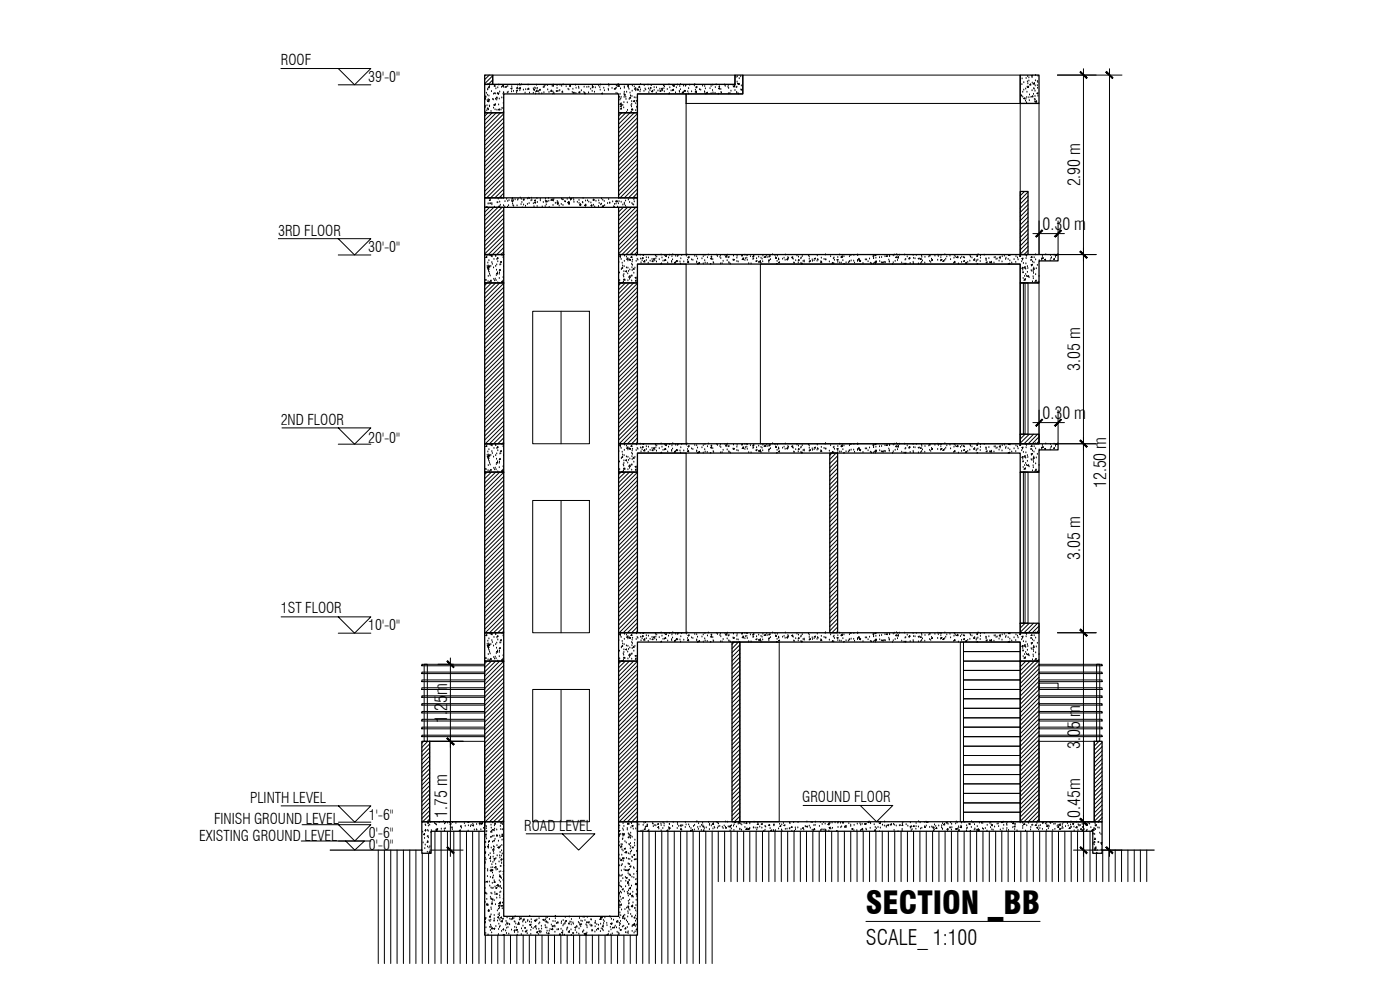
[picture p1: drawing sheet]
<svg xmlns="http://www.w3.org/2000/svg" width="420mm" height="297mm" viewBox="0 0 420 297" stroke-linecap="round" stroke-linejoin="round" font-family="sans-serif">
<defs><g id="words">
<text font-size="9.4" x="259.9" y="274.2">SECTION _BB</text>
<text font-size="6.3" x="259.9" y="283.6">SCALE_ 1:100</text>
<g font-size="5.1">
<text x="324.1" y="55.9" transform="rotate(-90 324.1 55.9)">2.90 m</text>
<text x="312.9" y="69.1">0.30 m</text>
<text x="324.1" y="111.2" transform="rotate(-90 324.1 111.2)">3.05 m</text>
<text x="312.9" y="125.8">0.30 m</text>
<text x="332" y="146.5" transform="rotate(-90 332 146.5)">12.50 m</text>
<text x="324.1" y="167.9" transform="rotate(-90 324.1 167.9)">3.05 m</text>
<text x="134.2" y="216.8" transform="rotate(-90 134.2 216.8)">1.25m</text>
<text x="324.1" y="224.7" transform="rotate(-90 324.1 224.7)">3.05 m</text>
<text x="134.2" y="245.3" transform="rotate(-90 134.2 245.3)">1.75 m</text>
<text x="324.1" y="245.4" transform="rotate(-90 324.1 245.4)">0.45m</text>
</g>
<g font-size="4.4">
<text x="84.3" y="19.6">ROOF</text>
<text x="110.5" y="24.8">39'-0&quot;</text>
<text x="83.5" y="70.7">3RD FLOOR</text>
<text x="110.5" y="75.7">30'-0&quot;</text>
<text x="84.2" y="127.4">2ND FLOOR</text>
<text x="110.5" y="132.8">20'-0&quot;</text>
<text x="84.3" y="184.1">1ST FLOOR</text>
<text x="110.5" y="189">10'-0&quot;</text>
<text x="75" y="240.8">PLINTH LEVEL</text>
<text x="240.8" y="240.7">GROUND FLOOR</text>
<text x="64.2" y="247.3">FINISH GROUND LEVEL</text>
<text x="110.7" y="246.1">1'-6&quot;</text>
<text x="110.7" y="251.4">0'-6&quot;</text>
<text x="157.3" y="249.2">ROAD LEVEL</text>
<text x="59.8" y="252.3">EXISTING GROUND LEVEL</text>
<text x="110.7" y="255.1">0'-0&quot;</text>
</g>
</g></defs>
<!-- layer: line -->
<g fill="none" stroke="#000" stroke-width=".3">
<path d="M147.9 22.5h72.7v2.8h-72.7zM191.3 28.2h14.6v48.2h-14.6zM205.9 28.2h17v-5.7h83.3v8.5h-100.3zM306.2 31h5.6v45.4h-5.6zM191.3 79.2h14.6v53.9h-14.6zM228.2 79.2h78v53.9h-78zM159.9 93.4h17v39.7h-17zM168.4 93.4v39.7M306.2 84.9h5.6v48.2h-5.6zM191.3 135.9h14.6v54h-14.6zM159.9 150.2h17v39.7h-17zM168.4 150.2v39.7"/>
<path d="M306.2 141.7h5.6v48.2h-5.6zM126.6 199.3h18.9v.5h-18.9zM127.3 199.3h.9v23.1h-.9zM222 192.6h11.8v54h-11.8zM288.2 192.6h1v54h-1zM289.2 198.4h17v2.8h-17zM289.2 195.5h17v2.9h-17zM289.2 192.6h17v2.9h-17zM311.8 199.3h19v.5h-19zM329.1 199.3h1v23.1h-1zM126.6 218.2h18.9v.5h-18.9zM126.6 215.8h18.9v.5h-18.9z"/>
<path d="M126.6 213.5h18.9v.4h-18.9zM126.6 211.1h18.9v.5h-18.9zM126.6 208.8h18.9v.4h-18.9zM126.6 206.4h18.9v.5h-18.9zM126.6 204h18.9v.5h-18.9zM126.6 201.7h18.9v.4h-18.9zM159.9 206.9h17v39.7h-17zM168.4 206.9v39.7M289.2 218.2h17v2.8h-17zM289.2 215.4h17v2.8h-17zM289.2 212.5h17v2.9h-17zM289.2 209.7h17v2.8h-17z"/>
<path d="M289.2 206.9h17v2.8h-17zM289.2 204h17v2.9h-17zM289.2 201.2h17v2.8h-17zM311.8 218.2h19v.5h-19zM311.8 215.8h19v.5h-19zM311.8 213.5h19v.4h-19zM311.8 211.1h19v.5h-19zM311.8 208.8h19v.4h-19zM311.8 206.4h19v.5h-19zM311.8 204h19v.5h-19zM311.8 201.7h19v.4h-19zM311.8 205h5.7v1.9h-5.7z"/>
<path d="M126.6 220.6h18.9v.4h-18.9zM128.9 222.4h16.6v24.2h-16.6zM289.2 238h17v2.9h-17zM289.2 235.2h17v2.8h-17zM289.2 232.4h17v2.8h-17zM289.2 229.5h17v2.9h-17zM289.2 226.7h17v2.8h-17zM289.2 223.9h17v2.8h-17zM289.2 221h17v2.9h-17zM311.8 222.4h16.6v24.2h-16.6zM311.8 220.6h19v.4h-19zM289.2 243.7h17v2.9h-17z"/>
<path d="M289.2 240.9h17v2.8h-17z"/>
</g>
<!-- layer: HATCH -->
<g fill="none" stroke="#000" stroke-width=".3">
<path d="M145.5 29.6l.2-.2-.1 .4-.1-.2M145.6 33.6h.1M145.6 32.3h.1M145.6 22.5l-.1 .1M145.6 31.9h.1M145.8 28.8v.3h-.2zM146 28h.1M146.1 33.3h.1M146.2 31.7h.1M146.2 30.1h.1M146.3 28.6h.1M146.3 30.4l.4-.4v.5z"/>
<path d="M146.3 27h.1M146.4 25.4h.1M146.4 26.8h.1M146.4 32.4l.1 .3h-.3zM146.5 33.8l-1 1M146.5 29.9h.1M146.5 26.1l.4-.1-.1 .3zM146.6 32.9h.1M146.7 28.8h.1M146.9 31.8h.1M146.9 22.5l-1.4 1.4M146.9 30.1h.1"/>
<path d="M146.9 26h.1M146.9 32h.1M147.4 33.5h.1M147.5 27.5h.1M147.7 33.8l-2.2 2.3M147.9 29.8h.1M147.9 22.7l-2.4 2.4M147.9 24l-1.4 1.3M147.9 25.3h-.2M148.1 30h.1M148.1 28.2h.1M148.1 32.4h.1"/>
<path d="M148.2 31.5l.4-.1-.2 .3zM148.4 28.1h.1M148.5 25.6l.1 .3-.3-.1zM148.6 32.9h.1M148.6 31.4h.1M148.6 31.5h.1M148.7 29.8h.1M148.8 28.2h.1M148.8 26.7h.1M148.9 33.8l-3.4 3.5M149.1 30h.1M149.1 33.1h.1"/>
<path d="M149.1 29.1l.1 .3h-.3zM149.3 28.1h.1M149.4 26.3h.1M149.4 28.1l.3-.2-.1 .3zM149.5 28.3h.1M149.6 32.9l.2-.2 .1 .3zM149.6 31.5h.1M149.7 25.5h.1M149.8 29.7h.1M150 27.6h.1M150.2 33.8l-4.7 4.8M150.3 33h.1"/>
<path d="M150.5 26.2h.1M150.6 29.4h.1M150.7 32.5h.1M150.7 25.8l.4-.4v.5zM151 32.6h.1M151 28.2h.1M151 31h.1M151.1 29.4h.1M151.1 27.9h.1M151.2 27.9h.1M151.2 33.4v.1M151.2 34.1l-5.7 5.8"/>
<path d="M151.2 35.4l-5.7 5.7M151.2 36.7l-5.7 5.6M151.2 38l-5.7 5.6M151.2 39.2l-5.7 5.7M151.2 26.3h.1M151.7 26.1l.2-.2v.2zM152.3 27.9h.1M152.4 26h.1M152.5 27.7h.1M153.3 26.5l.3-.1v.3zM153.5 27.5h.1M153.6 26h.1"/>
<path d="M154.1 27.4h.1M155 27.4h.1M155 27.8h.1M155.3 27.3h.1M155.3 26.1l.1 .4h-.4zM155.4 25.6h.1M155.7 26.6l.4-.4 .1 .5zM155.9 25.4h.1M156 27.2h.1M156.1 25.6h.1M156.5 25.4h.1M157.1 27h.1"/>
<path d="M157.6 27.9h.1M157.8 26.9h.1M158.4 26.9h.1M158.5 25.5h.1M158.7 26.5v.3l-.2-.1zM158.9 27.9h.1M160.1 26.7h.1M160.1 28h.1M160.1 26.9l.3-.1v.3zM160.5 26.4h.1M160.8 28.2h.1M160.8 26.6h.1"/>
<path d="M161 25.6h.1M161.1 27l.1 .5-.4-.1 .4-.4M161.3 26.5h.1M161.6 27.5h.1M161.8 28.1h.1M161.8 27l.3-.2 .1 .2zM162.6 28.1h.1M163 26.3h.1M163.2 27.8h.1M163.3 26.2h.1M163.3 26h.1M163.6 25.7h.1"/>
<path d="M164.3 25.3v.3l.1-.3M164.4 27h.1M164.8 27.7h.1M165.5 27v.4h-.2zM165.7 27.5h.1M165.7 25.9h.1M165.8 28.2l.4-.4 .1 .4M166 27.6h.1M166 25.9h.1M166 25.8h.1M166 25.5h.1M166.9 27.3l.3-.1v.3z"/>
<path d="M167.2 25.7h.1M167.2 26.5h.1M167.7 27.4h.1M168 27.2h.1M168.1 25.6h.1M168.6 25.9h.1M168.8 27.4l.1 .3-.3-.1zM169 25.4h.1M169.9 26h.1M170.5 26.8h.1M170.7 27h.1M170.9 25.8l.3-.2-.1 .4z"/>
<path d="M171.1 26h.1M171.7 27.7h.1M171.9 26.8h.1M172 27.9l.3-.2v.2zM172.7 25.6h.1M172.8 28.1h.1M172.9 26.5h.1M173.7 26.1h.1M173.7 26.5h.1M173.7 27.7l.3-.2v.4zM174.5 27.2h.1M175.2 27.7h.1"/>
<path d="M175.3 26.1h.1M175.4 28.1h.1M175.4 28.2l.2-.3 .1 .3M176.1 26.2h.1M176.6 27.9h.1M176.7 26.1h.1M177.3 26.8h.1M177.7 27.4h.1M177.7 26.1l.3-.1-.1 .3zM177.8 25.8h.1M177.8 26h.1M178.4 27.7h.1"/>
<path d="M178.7 26.3h.1M179.7 25.8h.1M180 26.3h.1M180.1 27h.1M180.2 25.5h.1M180.7 28.2l-.2-.1 .3-.2v.3M181.2 26.5h.1M181.4 27.2h.1M182.5 26.8h.1M182.6 27.1h.1M182.7 25.4h.1M182.7 25.8h.1"/>
<path d="M183.7 26.5h.1M184.4 26.8h.1M184.5 26.5l.3-.1-.1 .3zM184.9 28h.1M185 26.4h.1M185.1 25.3l.1 .3h-.2zM185.3 28.2h.1M185.4 25.9l.4-.4v.5zM185.5 25.3h.1M185.7 29l.1-.1v.2h-.1M186 30h.1M186.1 28.3h.1"/>
<path d="M186.2 31.9l.3-.2-.1 .4zM186.2 26.7h.1M186.2 32.7l.3-.3v.3zM186.3 29.7h.1M186.4 29.2h.1M186.4 30.9v.5l-.4-.1zM186.6 31.7h.1M186.6 33.8l-.9 1M186.9 31.6h.1M187.2 32.4h.1M187.2 30.8h.1M187.3 29.2h.1"/>
<path d="M187.3 28.2h.1M187.3 28.4l.3-.1v.3zM187.4 26.1h.1M187.4 27.7h.1M187.4 26.5h.1M187.8 29.2h.1M187.8 33.8l-2.1 2.2M187.9 29.8h.1M188.1 27.7h.1M188.1 33.7h.1M188.3 30.8h.1M188.3 33.1h.1"/>
<path d="M188.6 26.3h.1M188.6 25.6v.3l-.3-.1zM188.8 26.8h.1M188.8 29.8h.1M189 29.4l.2-.3 .1 .3zM189.1 27.9h.1M189.2 28.8h.1M189.2 33.8l.1-.2-.3 .2-3.3 3.5M189.4 31.7h.1M189.5 33.6h.1M189.5 32.1h.1M189.5 33h.1"/>
<path d="M189.6 30.5h.1M189.6 31.3h.1M189.7 28.9h.1M189.7 27.4h.1M189.8 25.8h.1M189.8 32.7l.1 .3-.2-.1zM190.1 30.3l.4-.1-.1 .3zM190.4 26.1h.1M190.4 29.3h.1M190.4 33.8l-4.7 4.7M190.4 26.7l.4-.4 .1 .5zM190.8 31.1h.1"/>
<path d="M190.8 27.2h.1M190.8 33.2h.1M190.9 29.4h.1M191 30.4h.1M191.1 32.1h.2M191.3 32.8h.1M191.3 26.9h.1M191.3 31.8l-.2 .3M191.3 26.9l.3-.1-.1 .3zM191.3 34.1l-5.6 5.7M191.3 35.4l-5.6 5.6M191.3 36.6l-5.6 5.7"/>
<path d="M191.3 37.8l-5.6 5.7M191.3 39.1l-5.6 5.7M191.7 26.1l.2-.2 .1 .3zM192.1 27.5h.1M192.2 27h.1M192.3 25.4h.1M193.3 27.4h.1M193.3 25.7h.1M193.6 26.7h.1M193.8 27h.1M194.5 25.5h.1M194.6 26.7h.1"/>
<path d="M194.7 27.8h.1M195.1 27.2h.1M195.3 26.2l.1 .3h-.3zM195.4 25.3l.1 .3 .1-.3M195.9 27.1v.4h-.4zM196.3 27.1h.1M196.3 26.3h.1M197 27.9h.1M197 26.3h.1M197.5 27.3h.1M198 26.8h.1M198 27.3l.4-.1-.1 .3z"/>
<path d="M198.7 26.5l.1 .3-.3-.1zM198.9 27.2h.1M199.1 25.8h.1M199.2 26.6h.1M199.4 27.5h.1M199.4 26h.1M200.3 26.8h.1M200.6 28.2l.3-.3 .1 .3M200.8 25.4h.1M201 26.3h.1M201.4 27.3h.1M201.8 25.6h.1"/>
<path d="M201.8 27.2h.1M201.8 27l.3-.2 .1 .3zM202 25.8l.4-.2-.1 .4zM202.7 27.9h.1M203 26.3h.1M203.3 25.5h.1M203.9 27.4h.1M203.9 27.7h.1M204 26h.1M204.2 26.9h.1M204.3 25.4h.1M204.8 28h.1"/>
<path d="M204.8 27.7l.4-.2-.1 .4zM205.1 25.8h.1M205.5 27.1v.3h-.2zM205.7 27.4h.1M205.7 25.9h.1M205.8 25.6h.1M206.4 27.5h.1M206.6 28.2h.1M206.7 26.6h.1M207 25.6h.1M207.6 27.5h.1M208.4 25.8h.1"/>
<path d="M208.5 25.4h.1M208.6 27.6l.3-.2 .1 .3zM208.7 27h.1M208.8 26.1l.3-.1v.3zM209 27.6h.1M209 27.8h.1M209.1 26.3h.1M209.9 26.9h.1M210.3 27h.1M210.9 25.8h.1M211.4 27.5h.1M211.5 26h.1"/>
<path d="M211.5 27.7h.1M211.7 26.7h.1M211.8 28.2l-.2-.1 .4-.2-.1 .3M212.3 27.7v.3l-.2-.1zM213.1 26.6h.1M213.4 28.1h.1M213.4 26h.1M213.8 27.2h.1M213.9 25.6h.1M214 27.9h.1M214.6 28h.1M214.7 26.3h.1"/>
<path d="M214.9 25.4h.1M215.5 28.2l.2-.2v.2M215.6 26.5l.3-.1v.3zM215.8 26.1h.1M215.9 26.1h.1M216.3 26.8h.1M216.4 27.7h.1M216.5 27.9h.1M217.5 25.5h.1M217.7 25.9h.1M218.5 26.1h.1M218.5 25.6h.1"/>
<path d="M218.6 28.1h.1M218.7 26.5h.1M219.1 28.1h.1M219.4 27.4h.1M220 25.6h.1M220.5 25.6v.5l-.4-.1zM220.6 27.2h.1M220.6 25.5h.1M220.9 23.2h.1M221 26.3h.1M221.1 27.7h.1M221.1 26.1h.1"/>
<path d="M221.1 28h.1M221.2 24.6h.1M221.3 23h.1M221.3 25.2h.1M221.5 25.3l.3-.3v.3zM221.6 28.2h.1M221.8 25.3h.1M221.8 23.6h.1M222.3 23h.1M222.4 27h.1M222.4 26.9l.3-.1v.2zM222.5 25.8h.1"/>
<path d="M306.2 24.2h.1M306.3 28.8l.3-.3v.3zM306.7 25.4h.1M306.7 23.7h.1M306.9 29.1h.1M306.9 27.7h.1M307.2 29.5l.4-.1-.2 .3zM307.3 27h.1M307.3 24.8h.1M307.8 30.3h.1M307.8 26.7h.1M307.9 29.8h.1"/>
<path d="M308 23.5h.1M308.1 30.8h.1M308.1 29.3h.1M308.2 27.7h.1M308.3 26.1h.1M308.3 24.6h.1M308.3 26.1l.4-.1-.1 .3zM308.4 23h.1M308.5 25.1h.1M308.6 26.1h.1M308.8 24.3h.1M308.8 23.4h.1"/>
<path d="M308.8 29.3h.1M308.9 30.2h.1M309 28.5h.1M309.3 25.2l.1 .3-.4-.1zM309.4 29.2h.1M309.5 22.7l.4-.1-.2 .2zM309.7 29l.2-.2 .1 .3zM309.7 23.3h.1M309.7 27.2h.1M309.8 24.9h.1M310 25.2l.4-.4 .1 .5zM310.2 28.3h.1"/>
<path d="M310.2 26.6h.1M310.4 26.8h.1M310.4 29.8h.1M310.6 30.5h.1M310.6 27.4h.1M310.6 28.9h.1M310.7 30.6l.4-.4v.5zM310.7 25.8h.1M310.7 30h.1M310.7 24.2h.1M310.8 22.7h.1M311.2 28l.3-.1-.1 .3z"/>
<path d="M311.3 24.4h.1M311.3 25.7h.1M311.4 26.5h.1M311.4 24.8h.1M311.5 22.8h.1M311.5 28.9h.1M146.8 59.5h.1M147 59.6h.1M149.5 59.7h.1M150.4 59.4h.1M150.5 59.4h.1M151.2 40.4l-5.7 5.7"/>
<path d="M151.2 41.7l-5.7 5.7M151.2 43l-5.7 5.6M151.2 44.2l-5.7 5.7M151.2 45.5l-5.7 5.6M151.2 46.7l-5.7 5.7M151.2 47.9l-5.7 5.7M151.2 49.2l-5.7 5.7M151.2 50.5l-5.7 5.6M151.2 51.7l-5.7 5.7M151.2 52.9l-5.7 5.8M151.2 54.2l-5.2 5.2M151.2 55.5l-4 3.9"/>
<path d="M151.2 56.8l-2.7 2.6M151.2 58l-1.4 1.4M151.2 59.2l-.2 .2M152.1 59.8h.1M153.8 59.4l.1 .3h-.3zM154.6 59.9h.1M155.5 59.7h.1M156.1 59.4h.1M156.4 59.8h.1M157.3 59.7v.3l-.3-.1zM158.3 59.7h.1M158.7 59.5h.1"/>
<path d="M158.9 59.5h.1M159.6 59.5h.1M160.6 60l.1 .2h-.3zM161.1 59.6h.1M162.2 59.8h.1M163.7 59.7h.1M164.6 59.4h.1M166.2 59.8h.1M168.5 59.7h.1M168.8 59.9h.1M169 59.9h.1M170.2 59.8h.1"/>
<path d="M170.9 59.4h.1M171.2 59.6l.3-.1-.1 .3zM172 59.5h.1M175 59.5h.1M178 60l.3-.1-.1 .3zM178.2 60h.1M180.5 59.7h.1M182.7 59.9h.1M185.7 59.5h.1M188.6 60h.1M190.2 59.9h.1M190.4 59.4h.1"/>
<path d="M190.5 59.4h.1M191.3 59.5h.1M191.3 40.4l-5.6 5.6M191.3 41.6l-5.6 5.7M191.3 42.8l-5.6 5.8M191.3 44.1l-5.6 5.7M191.3 45.4l-5.6 5.6M191.3 46.7l-5.6 5.6M191.3 47.9l-5.6 5.7M191.3 49.1l-5.6 5.7M191.3 50.4l-5.6 5.7M191.3 51.7l-5.6 5.6"/>
<path d="M191.3 52.9l-5.6 5.7M191.3 54.2l-5.2 5.2M191.3 55.4l-3.9 4M191.3 56.7l-2.7 2.7M191.3 57.9l-1.4 1.5M191.3 59.2l-.2 .2M307.4 57.5l-1.2 1.2M308.5 57.6l-2.3 2.4M308.5 58.9l-2.3 2.3M145.7 62.2l-.2 .2M145.9 62.2l.3-.2v.2M146 76.9l.1 .4h-.3z"/>
<path d="M146.2 76.8h.1M146.2 79.9h.1M146.4 78.9h.1M146.5 61.2h.1M146.7 79.8h.1M146.7 78.2h.1M146.8 76.6h.1M146.8 61.1h.1M146.9 60.1l.3-.2-.2 .3zM146.9 79.7l.1 .5-.4-.1zM146.9 62.2l-1.4 1.5M147.1 76.8h.1"/>
<path d="M147.2 61.1h.1M147.3 79.9h.1M147.4 76.7l.3-.1-.1 .3zM147.6 78.8h.1M147.6 61.1h.1M147.6 61.5h.1M147.7 77.1h.1M147.7 79.3h.1M148.2 62.2l-2.7 2.7M148.3 77.8h.1M148.4 62.2h.1M148.7 76.9h.1"/>
<path d="M148.8 79.9h.1M148.8 76.9h.1M149.1 79.5h.1M149.1 77.9h.1M149.2 60.8h.1M149.4 78.5h.1M149.4 60.8h.1M149.4 77.3l.1 .3-.3-.1zM149.5 62.2l-4 4M150 60.6h.1M150 61.8l-.4 .1 .3 .2 .1-.3M150 79.5h.1"/>
<path d="M150.2 61.6h.1M150.2 78.6l.3-.1-.1 .3zM150.3 79.4h.1M150.7 76.7h.1M150.7 62.2l-5.2 5.2M151 77.3h.1M151.1 80h.1M151.1 61.7h.1M151.2 73l-3.4 3.4M151.2 63l-5.7 5.7M151.2 64.2l-5.7 5.7M151.2 65.5l-5.7 5.7"/>
<path d="M151.2 66.8l-5.7 5.6M151.2 68l-5.7 5.7M151.2 69.3l-5.7 5.6M151.2 70.5l-5.7 5.7M151.2 71.8l-4.7 4.6M151.2 74.3l-2.1 2.1M151.2 75.6l-.9 .8M151.5 62.1h.1M151.6 60.5h.1M152.3 62.2h.1M152.4 60.4h.1M152.6 61.7h.1"/>
<path d="M152.8 60.2h.1M153.6 60.2h.1M153.6 60.4l.4-.2-.2 .4zM153.8 61.2h.1M154 61.7h.1M154 60.2h.1M154.2 61.9h.1M155.2 61.8h.1M155.4 60.1h.1M156.4 61.4h.1M156.6 60.8h.1M156.8 62.2h-.1"/>
<path d="M157.1 61.5h.1M157.1 60.1h.1M157.7 61.9h.1M158.3 61.3h.1M158.8 61.1h.1M159.4 60.2h.1M159.6 60.1h.1M160.1 61.1h.1M160.3 62h.1M160.4 60.8l.4-.2-.2 .3zM161.2 62h.1M161.3 60.8h.1"/>
<path d="M162.2 60.2h.1M162.7 62.1h.1M163 60.8h.1M163.6 62h.1M163.7 60.4h.1M163.9 61.5h.1M164 60.2l.1 .4h-.3zM164.3 60.6h.1M164.7 60.4h.1M164.8 62.2h.1M165.3 60.1l.4-.4 .1 .4zM166 61.6h.1"/>
<path d="M166 60.1h.1M166 60.3h.1M166.7 61h.1M167.2 60.8l.2-.2 .1 .3zM167.2 60.4h.1M167.2 61.1l.4-.1-.2 .3zM167.8 61.8h.1M168.4 61.3h.1M169 61.6h.1M169.5 60.5h.1M169.7 60.6h.1M170.3 60.8l.4-.4 .1 .5z"/>
<path d="M170.8 61.4h.1M170.8 60.9l.1 .2h-.3zM170.9 61h.1M171.2 60.1h.1M172.2 60.1h.1M172.3 60.7h.1M173.3 60.7h.1M173.8 61h.1M173.8 60.1h.1M174 61.5l.3-.1-.1 .3zM174.2 61.1v.4h-.2l.2-.4M174.8 60.8h.1"/>
<path d="M174.9 60.9h.1M175.7 61.9h.1M175.7 60.3h.1M175.8 61.7v-.4l-.4 .3 .5 .1M176.3 60.2h.1M176.7 60.6h.1M177.3 60.9h.1M177.3 61.7l.3-.2 .1 .3zM177.5 61.9h.1M178.1 61.6h.1M178.5 62.1h.1M178.9 60.4h.1"/>
<path d="M179.6 62h.1M179.7 60.2h.1M179.8 61h.1M180.3 61.5h.1M180.5 61.3h.1M180.6 62.2l.2-.2v.2M180.8 61.9l.3-.1-.1 .3zM180.9 60.1h.1M181 61.8v.2h-.2zM181.3 60.4h.1M181.5 61.7h.1M182.4 61.1h.1"/>
<path d="M182.9 60.9h.1M183 60.9h.1M183.9 60.6h.1M184.2 62h.1M184.3 62.2l.1-.2v.2M184.4 61.3h.1M184.8 60.4l.3-.2-.1 .4zM184.9 61.2h.1M185.3 60.6h.1M185.3 62.2h.1M185.6 61.1h.1M185.7 78.7h.1"/>
<path d="M185.8 60.5h.1M185.8 62.2l-.1 .1M186.2 77.3h.1M186.2 76.6v.3h-.2zM186.4 77.8h.1M186.4 60.7h.1M186.7 79h.1M186.9 79.8h.1M186.9 61.5h.1M187 62.2l-1.3 1.4M187.3 80h.1M187.4 78.4h.1"/>
<path d="M187.4 60.9h.1M187.4 61.3h.1M187.4 76.8h.1M187.7 61.8h.1M187.7 60.3h.1M187.8 62.2h.1M188 77.1h.1M188.1 77.8l.3-.4 .1 .4zM188.3 62.2l-2.6 2.6M188.4 78.3h.1M188.9 78h.1M188.9 78l.4-.2-.2 .4z"/>
<path d="M189 60.8h.1M189.3 77.2l.3-.3 .1 .4zM189.5 62.2l-3.8 3.9M189.6 79.3h.1M189.7 61.1h.1M189.7 78.6h.1M189.8 79.6h.1M189.8 76.4h.1M189.8 78h.1M189.9 61.4h.1M190.2 61.5h.1M190.4 60.6h.1"/>
<path d="M190.8 62.2l-5.1 5.2M190.9 78.4h.1M191 76.8h.1M191.2 77.8h.1M191.3 62.9l-5.6 5.7M191.3 64.2l-5.6 5.6M191.3 65.5l-5.6 5.6M191.3 66.7l-5.6 5.7M191.3 67.9l-5.6 5.7M191.3 69.2l-5.6 5.7M191.3 70.5l-5.6 5.6M191.3 71.7l-4.6 4.7"/>
<path d="M191.3 72.9l-3.4 3.5M191.3 74.2l-2.2 2.2M191.3 75.5l-.9 .9M191.4 78h.1M192.1 76.6h.1M192.3 77.7h.1M192.4 78.9h.1M192.7 78.2h.1M192.7 77.5l.3-.2v.2zM193 76.4l.1 .2 .1-.2M193.1 78.5l.4-.3v.4zM194 78.2h.1"/>
<path d="M194 77.3h.1M194.5 79h.1M194.6 77.4h.1M195.1 78.3h.1M195.7 77.8h.1M195.7 78.3l.3-.1-.1 .3zM196.3 77.5l.1 .3h-.3zM196.5 78.3h.1M196.7 76.8h.1M196.8 77.6h.1M197 78.6h.1M197.1 77.1h.1"/>
<path d="M197.8 77.9h.1M198.2 79.2l.3-.3v.3M198.4 76.5h.1M198.7 77.4h.1M199 78.3h.1M199.4 78.3h.1M199.5 76.7h.1M199.5 78.1l.2-.3 .1 .4zM199.7 76.8l.3-.1-.1 .3zM200.4 78.9h.1M200.6 77.4h.1M201 76.6h.1"/>
<path d="M201.5 78.5h.1M201.6 78.7h.1M201.7 77h.1M201.8 78h.1M201.9 76.4h.1M202.4 79h.1M202.5 78.7l.3-.1-.1 .3zM202.8 76.9h.1M203.1 78.2l.1 .2h-.3zM203.4 78.5h.1M203.4 76.9h.1M203.5 76.7h.1"/>
<path d="M204.1 78.6h.1M204.3 79.2h.1M204.3 77.6h.1M204.6 76.6h.1M205.2 78.6h.1M206 76.8h.1M206.2 76.4h.1M206.4 78.1h.1M206.5 77.2l.3-.1-.1 .3zM206.5 78.4v.3h-.2zM206.6 78.7h.1M206.7 78.9h.1"/>
<path d="M206.7 77.3h.1M207.6 78h.1M207.9 78.1h.1M208.5 76.9h.1M209.1 77h.1M209.1 78.6h.1M209.1 78.8h.1M209.3 77.7h.1M209.6 79l-.3 .1 .2 .1M209.6 79l-.1 .2M209.9 78.7l.1 .3h-.3zM210.7 77.6h.1"/>
<path d="M211.1 79.2h.1M211.1 77h.1M211.5 78.2h.1M211.6 76.6h.1M211.6 78.9h.1M212.3 79h.1M212.3 77.3h.1M212.6 76.5h.1M213.1 79.2l.2-.2v.2M213.3 77.6l.3-.1-.1 .3zM213.5 77.1h.1M213.5 77.2h.1"/>
<path d="M213.6 77.1h.1M213.9 77.9h.1M214 78.8h.1M214.2 79h.1M215.1 76.6h.1M215.3 76.9h.1M216.1 77.2h.1M216.2 76.7h.1M216.3 79.2h.1M216.3 77.6h.1M216.7 79.1h.1M217 78.4h.1"/>
<path d="M217.6 76.7h.1M217.7 77.1l.4-.4 .1 .4zM218.2 78.2h.1M218.3 76.6h.1M218.6 77.3h.1M218.7 78.8h.1M218.8 77.2h.1M218.8 79h.1M219.2 79.2h.1M220 78h.1M220.1 78l.3-.2-.1 .3zM220.1 76.8h.1"/>
<path d="M221.1 78.5h.1M221.1 77.5h.1M221.2 76.9h.1M221.5 78.6h.1M222.7 76.9h.1M222.7 77.8l.4-.3 .1 .4zM222.8 76.4l.1 .2h-.3zM223 77.6h.1M223.6 76.6h.1M223.6 78.2h.1M223.7 77.6h.1M224.1 77.5h.1"/>
<path d="M224.1 76.4l.2 .2v-.2M224.3 78.1h.1M224.7 79.1h.1M225.2 77h.1M225.4 79.2h.1M226 77.8h.1M226 77.2h.1M226.2 77.6h.1M226.2 76.6v.3h-.2zM226.9 78.3l.3-.1-.1 .3zM227.1 77.6h.1M227.7 78.7h.1"/>
<path d="M227.7 77.1h.1M227.8 78.6l.4-.4v.5zM228.2 78.7h.1M228.4 77.5h.1M228.4 79h.1M228.7 77.8h.1M228.9 78.5h.1M229 76.8h.1M229.3 77.2l.3-.3 .1 .4zM229.8 77.1h.1M230.1 76.7h.1M230.2 77.3h.1"/>
<path d="M230.7 78.3h.1M230.7 78.7h.1M230.8 77.2h.1M230.8 76.8l.3-.1v.2zM230.9 78.2h.1M231.2 77.9h.1M231.9 76.4h.1M232.6 76.7h.1M232.8 77.3h.1M233 77.3v.2h-.2zM233 79.2l.2-.2v.2M233.2 78.4h.1"/>
<path d="M233.3 76.8h.1M233.7 77.9h.1M233.7 77.7h.1M233.7 78.7l.3-.1-.2 .3zM233.7 78h.1M234.9 77.8h.1M235.3 77.5h.1M235.6 78.1h.1M235.7 76.5h.1M236.3 78.1h.1M236.4 77.5l.1 .3h-.4zM236.5 77.3h.1"/>
<path d="M236.6 77.5h.1M237.6 77.2l.3-.1-.1 .2zM237.8 77.6h.1M238 77.8h.1M238.2 78.9h.1M238.4 79h.1M238.8 78.2h.1M239.2 76.8h.1M239.6 78.9h.1M239.6 77.1h.1M239.8 77.8v.4l-.2-.1zM240.3 77.6h.1"/>
<path d="M240.4 79h.1M240.5 77.4h.1M240.6 79.2l-.1-.1 .3-.1-.1 .2M240.8 76.9h.1M241 78.4h.1M241.3 78.6h.1M241.3 78.3h.1M242.6 76.8h.1M242.9 77.1h.1M242.9 78.7h.1M242.9 77.8h.1M243.2 78.2v.2h-.3z"/>
<path d="M243.8 78h.1M243.8 78.4h.1M244.3 78.2h.1M244.4 77.6l.3-.1-.1 .2zM245.2 78.3h.1M245.3 76.8h.1M245.3 77.9h.1M245.5 78h.1M246.4 78.5h.1M246.5 77.5h.1M246.5 78.4l.1 .3h-.3zM247.3 77.8h.1"/>
<path d="M247.5 76.4h.3M247.7 78h.1M247.8 76.4h.1M247.9 78h.1M248.9 78.6h.1M249.3 77h.1M249.9 78.7l.1 .3h-.3zM250.1 77.6h.1M250.2 79.1h.1M250.3 77.4h.1M250.4 78.1h.1M251.2 78l.3-.2-.1 .3z"/>
<path d="M251.4 77.3h.1M251.4 78.7h.1M252 78.9h.1M252 76.5h.1M252.5 78.9h.1M252.5 77.3h.1M252.8 76.8v.4l-.4-.1zM253 78.2h.1M253.2 79.2l.1-.2v.2M253.3 77h.1M253.9 78.9h.1M254.6 78.9h.1"/>
<path d="M254.9 78.6h.1M254.9 77h.1M255 78.5h.1M255.2 76.4l.2 .2v-.2M255.4 78.3h.1M256.2 78.3h.1M256.3 76.6h.1M256.5 78.9h.1M257.3 78.2h.1M257.3 78.4h.1M257.4 76.7h.1M257.4 76.5h.1"/>
<path d="M257.5 77.9l.3-.4 .1 .5h-.4M258 78.1h.1M258 78.4h.1M258 78.3l.3-.1-.1 .3zM259 79h.1M259.7 78h.1M260.1 78h.1M260.5 78.5h.1M261 77.7h.1M261.2 79h.1M261.5 79.2h.1M262 76.8l.3-.1-.1 .2z"/>
<path d="M262.1 79.2h.1M262.2 77.6h.1M262.5 78.7l.4-.4v.5zM262.7 79.2h.1M262.8 76.4l-.2 .2h.3v-.2M262.9 77.5h.1M263.1 78.6h.1M263.9 77.3h.1M264 78.5h.1M264.5 78.9h.1M264.6 77.3h.1M264.8 78.7l.3-.1-.1 .3z"/>
<path d="M265.5 78.7h.1M265.6 77h.1M265.7 78.8h.1M266.2 76.6l.1 .3h-.3zM266.7 78h.1M266.9 78.7h.1M266.9 78.5h.1M266.9 76.9h.1M267 76.9h.1M267.9 79.1v.1M268.1 76.8h.1M268.1 78.9h.1"/>
<path d="M268.4 76.5h.1M268.6 78.4h.1M268.8 77.2l.3-.1-.1 .2zM269 76.4h.1M269.3 78.2h.1M269.4 76.6h.1M269.5 77.6h.1M269.6 76.9l.1 .4-.3-.1zM269.9 76.6h.1M270.6 78.9h.1M271.3 79.2h.1M271.5 76.5h.1"/>
<path d="M271.6 78h.1M271.8 79.2l-.2-.1 .3-.1-.1 .2M271.8 77.8h.1M272.3 77.1h.1M272.8 77.5l.2-.2 .1 .2zM272.8 77.8h.1M273.2 79h.1M274 76.6h.1M274 78.7h.1M274.1 79.1h.1M274.2 77.5h.1M274.6 77.6h.1"/>
<path d="M275 76.6h.1M275.6 77.6l.3-.1-.1 .2zM275.6 79.2h.1M276.3 79.1h.1M276.4 77.5l.1 .3h-.3zM276.6 78.7h.1M276.6 76.8h.1M276.6 77.2h.1M276.8 78.3h.1M277.5 78.9h.1M277.6 77.2h.1M278.7 77.1h.1"/>
<path d="M279 78.4h.1M279.1 76.8h.1M279.3 78.7h.1M279.6 77.8h.1M279.6 78.1l.2-.3v.4zM280.6 76.8h.1M281.4 78.1h.1M281.5 76.6h.1M281.6 76.9h.1M282.1 76.4h.3M282.3 78.3h.1M282.4 77.3h.1"/>
<path d="M282.4 78l.3-.2-.1 .3zM282.9 78.4l.3-.2 .1 .2zM283.5 78.2h.1M283.6 76.4h.1M283.8 77.8h.1M284.1 77.1h.1M285.1 76.8h.1M285.3 77.9h.1M286.2 79h.1M286.3 77.5h.1M286.4 76.4l.2 .2v-.2M286.6 78.4v.3h-.2z"/>
<path d="M286.7 77.1h.1M287.1 77.3l.3-.4 .1 .4zM287.6 79.2h.1M288.3 77.5h.1M288.6 78.7h.1M288.6 77.1h.1M289.2 77.3h.1M289.2 78.3l.3-.1-.2 .3zM289.5 77.4h.1M290 79h.1M290 78.7v.3h-.3zM290.4 78.7h.1"/>
<path d="M291.1 78.3h.1M291.1 76.8h.1M291.3 77.1h.1M291.7 77.4h.1M292.5 77.6v.5l-.4-.1zM293 78.6h.1M293.1 76.8l.3-.1-.1 .2zM293.2 78.2h.1M293.2 79.2l.1-.2 .1 .2M293.5 78h.1M293.5 76.4h.1M294.2 78.5h.1"/>
<path d="M294.2 76.8h.1M294.2 77.5h.1M295.4 76.6h.1M295.9 77.7h.1M296 78.2h.1M296 77.8h.1M296 78.7l.3-.1-.2 .3zM296.8 77.6h.1M297 78.8h.1M297.5 78.4l.1 .5-.4-.1zM298.3 78.9h.1M298.4 77.3h.1"/>
<path d="M298.7 77.3h.1M298.9 77.8h.1M299.3 77.7h.1M299.8 78.3h.1M299.9 77.2l.3-.1-.1 .2zM300.1 77.6h.1M300.7 78.6h.1M300.8 77h.1M301.4 76.8h.1M301.8 77.8h.1M301.9 77.5h.1M302.6 77.8h.1"/>
<path d="M302.6 79.2h.1M302.7 79.1l.4-.1-.2 .2zM302.8 76.4l-.2 .2h.3v-.2M303.1 78.3h.1M303.1 76.7h.1M303.6 78.9h.1M304.3 77.9h.1M304.8 78.7h.1M304.9 77h.1M305.4 77.4h.1M305.5 78h.1M306 76.9h.1"/>
<path d="M306.2 76.6l.1 .3h-.3zM306.6 78.5h.1M306.7 77.6l.3-.1-.1 .2zM306.9 78h.1M307.1 79h.1M307.9 79.2h.1M307.9 76.6h.1M308 77.6h.1M308.1 76.9h.1M308.3 80h.1M308.5 60.1l-2.3 2.4M308.5 63.9l-2.3 2.3"/>
<path d="M308.5 61.4l-2.3 2.3M308.5 62.6l-2.3 2.4M308.5 65.1l-2.3 2.4M308.5 66.4l-2.3 2.4M308.5 67.6l-2.3 2.4M308.5 68.9l-2.3 2.3M308.5 70.2l-2.3 2.3M308.5 71.4l-2.3 2.4M308.5 72.6l-2.3 2.4M308.5 73.9l-2.3 2.3M308.5 75.2l-1.2 1.2M309.4 78.2h.1"/>
<path d="M309.5 79.4l.4-.1-.2 .3zM309.5 79.8h.1M309.6 78.1h.1M309.7 76.9v.4l-.3-.1zM309.9 78.6h.1M310.3 78.9h.1M310.4 77.3h.1M310.8 78h.1M310.8 76.4h.1M311.3 79.6h.1M311.9 78.2h.1M312.6 77.7h.1"/>
<path d="M312.7 78.1h.1M312.8 77.5l.2-.2 .1 .2zM312.8 76.9h.1M313.5 77.9l.3-.1-.1 .3zM313.9 76.4h.1M315.2 78.2h.1M315.3 76.6h.1M315.4 77.6h.1M315.6 77.3h.1M316.3 76.6h.1M316.4 77.5l.1 .3h-.3zM316.8 77.2h.1"/>
<path d="M316.9 76.4l-.2 .2h.5l-.1-.2M317.5 76.4h.1M145.6 84.1h.1M145.9 84.1h.1M146.2 80.1l.3-.1-.1 .3zM146.2 84.9l-.7 .7M146.3 80.6h.1M146.5 84.5h.1M146.5 82.9h.1M146.6 81.4h.1M146.7 80.5v.3h-.2zM146.8 81.7h.1"/>
<path d="M146.9 84.8h.1M146.9 82.3h.1M147.1 82.8h.1M147.4 84.1v.3h-.3zM147.5 84.9l-2 2M148.1 80.4h.1M148.2 83.8h.1M148.4 84.3h.1M148.6 83.7h.1M148.8 84.9l-3.3 3.2M148.9 84.2h.1M148.9 82.7h.1"/>
<path d="M149 81.1h.1M149 82l.3-.1v.3zM149.3 81.8h.1M149.4 84.9h.1M149.8 83.6h.1M149.8 82.3h.1M149.9 81.8h.1M150 84.9l-4.5 4.5M150.1 80.8l.1 .3h-.4zM150.7 84.4l.1 .3-.3-.1zM150.9 84.4h.1M151 83.3h.1"/>
<path d="M151.1 81.7h.1M151.2 85l-5.7 5.7M151.2 86.2l-5.7 5.7M151.2 87.5l-5.7 5.6M151.2 88.8l-5.7 5.6M151.2 90l-5.7 5.7M151.2 91.2l-5.7 5.8M151.2 92.5l-5.7 5.7M151.2 93.8l-5.7 5.6M151.2 95l-5.7 5.7M151.2 96.3l-5.7 5.7M151.2 97.5l-5.7 5.7"/>
<path d="M151.2 98.8l-5.7 5.6M151.2 100l-5.7 5.7M185.7 84.7h.1M185.9 81.9h.1M186 84.2h.1M186.4 84.9l-.7 .7M186.5 80.9h.1M186.7 84.9l.2-.2v.2M186.9 80.2v.3l-.3-.1zM187 82.7h.1M187.1 84.7h.1M187.2 83.1h.1"/>
<path d="M187.2 84.1h.1M187.2 81.5h.1M187.2 82.3h.1M187.5 83.7l.1 .4-.4-.1zM187.7 84.9l-2 2M187.7 81.4l.4-.1-.1 .3zM188 80.4h.1M188.4 82.2h.1M188.4 80.4h.1M188.4 84.3h.1M188.6 81.5h.1M188.7 83.1l.4-.4v.5h-.4"/>
<path d="M188.9 84.9l-3.2 3.2M189 83.8h.1M189 81h.1M189.6 84.3h.1M189.6 82.9h.1M189.7 82.8h.1M189.7 80.3h.1M189.7 81.2h.1M190 80.8l.2-.3 .1 .3zM190.2 84.9l-4.5 4.5M190.2 82h.1M190.5 80.4h.1"/>
<path d="M190.6 83.3l.3-.1-.1 .3zM190.9 84.3h-.2l.2-.2v.3M191.2 83.8h.1M191.3 85l-5.6 5.7M191.3 86.2l-5.6 5.7M191.3 87.5l-5.6 5.6M191.3 88.8l-5.6 5.6M191.3 90l-5.6 5.7M191.3 91.2l-5.6 5.8M191.3 92.5l-5.6 5.7M191.3 93.8l-5.6 5.6M191.3 95l-5.6 5.7"/>
<path d="M191.3 96.3l-5.6 5.7M191.3 97.5l-5.6 5.7M191.3 98.8l-5.6 5.6M191.3 100l-5.6 5.7M306.9 81.1h.1M306.9 81.8h.1M306.9 80.2v.3h-.2zM307.1 83.6h.1M307.1 81.8h.1M307.3 80.4l.3-.4 .1 .4zM307.5 82.9h.1M307.6 83.7v.4h-.3z"/>
<path d="M307.8 83.9h.1M307.8 80.8h.1M307.8 82.3h.1M308.1 82.9h.1M308.3 81.7h.1M308.3 82.9l.4-.2-.1 .3zM308.5 80.6h.1M308.8 83.3h.1M309.5 81.2h.1M309.7 81.4h.1M309.9 84.6h.1M310 83h.1"/>
<path d="M310 80.8l.3-.3 .1 .3zM310.1 83.6h.1M310.1 81.5h.1M310.2 82h.1M310.2 80.4h.1M310.6 84.8h.1M310.8 82.4h.1M310.9 84.1l.1 .3-.3-.1zM311 80.6h.1M311.3 84.9l-.1-.1 .3-.2-.1 .3M311.8 84.6h.1M311.8 82.9h.1"/>
<path d="M151.2 101.3l-5.7 5.7M151.2 102.5l-5.7 5.7M151.2 103.8l-5.7 5.7M151.2 105l-5.7 5.7M151.2 106.3l-5.7 5.6M151.2 107.6l-5.7 5.6M151.2 108.8l-5.7 5.7M151.2 110l-5.7 5.7M151.2 111.3l-5.7 5.7M151.2 112.6l-5.7 5.6M151.2 113.8l-5.7 5.7M151.2 115l-5.7 5.8"/>
<path d="M151.2 116.3l-5.7 5.7M151.2 117.6l-5.7 5.6M151.2 118.9l-5.7 5.6M191.3 101.3l-5.6 5.7M191.3 102.5l-5.6 5.7M191.3 103.8l-5.6 5.7M191.3 105l-5.6 5.7M191.3 106.3l-5.6 5.6M191.3 107.6l-5.6 5.6M191.3 108.8l-5.6 5.7M191.3 110l-5.6 5.7M191.3 111.3l-5.6 5.7"/>
<path d="M191.3 112.6l-5.6 5.6M191.3 113.8l-5.6 5.7M191.3 115l-5.6 5.8M191.3 116.3l-5.6 5.7M191.3 117.6l-5.6 5.6M191.3 118.9l-5.6 5.6M145.8 134l.2-.3 .1 .3zM146.2 133.5h.1M146.2 136.6h.1M146.2 136.9l.3-.1-.1 .2zM146.3 137.3h.1M146.4 135.6h.1"/>
<path d="M146.5 139.7h.1M146.6 138.1h.1M146.7 136.5h.1M146.7 137.3v.2h-.2zM146.7 134.9h.1M146.8 133.3h.1M146.8 138.5h.1M146.9 136.4l.1 .5-.4-.1zM146.9 139h.1M147.1 133.5h.1M147.1 139.5h.1M147.3 136.6h.1"/>
<path d="M147.4 133.5l.3-.2-.1 .3zM147.6 135.5h.1M147.7 133.8h.1M147.7 136.1h.1M148.1 137.1h.1M148.3 134.5h.1M148.7 133.7h.1M148.8 136.7h.1M148.8 133.7h.1M148.9 139.4h.1M149 137.8h.1M149 138.8l.3-.1v.2z"/>
<path d="M149.1 136.2h.1M149.1 134.6h.1M149.3 138.5h.1M149.4 135.2h.1M149.4 134l.1 .3h-.3zM149.8 139h.1M149.9 138.6h.1M150 136.2h.1M150.1 137.5l.1 .3h-.4zM150.2 135.4l.3-.2-.1 .3zM150.3 136.1h.1M150.7 133.4h.1"/>
<path d="M151 134h.1M151.1 136.7h.1M151.1 138.4h.1M151.2 120.1l-5.7 5.7M151.2 123.8l-5.7 5.7M151.2 125.1l-5.7 5.7M151.2 127.6l-5.6 5.5M151.2 132.6l-.5 .5M151.2 121.3l-5.7 5.7M151.2 122.6l-5.7 5.7M151.2 126.4l-5.7 5.6M151.2 128.8l-4.3 4.3"/>
<path d="M151.2 130.1l-3.1 3M151.2 131.4l-1.8 1.7M185.7 135.5h.1M185.9 138.6h.1M186.2 134.1h.1M186.2 133.3v.4h-.2zM186.4 134.5h.1M186.5 137.6h.1M186.7 135.7h.1M186.9 136.5h.1M186.9 136.9v.3h-.3zM187 139.5h.1"/>
<path d="M187.2 139.8h.1M187.2 138.3h.1M187.2 139.1h.1M187.3 136.7h.1M187.4 135.1h.1M187.4 133.5h.1M187.7 138.1l.4-.1-.1 .3zM188 133.8h.1M188 137.1h.1M188.4 138.9h.1M188.4 137.2h.1M188.4 135h.1"/>
<path d="M188.4 134.1l.1 .4h-.4zM188.6 138.2h.1M188.7 139.9l.4-.4v.4zM188.9 134.7h.1M188.9 134.7l.4-.2-.2 .4zM189 137.7h.1M189.3 133.9l.3-.2 .1 .3zM189.6 139.6h.1M189.6 136h.1M189.7 139.5h.1M189.7 137h.1M189.7 137.9h.1"/>
<path d="M189.7 135.3h.1M189.8 136.3h.1M189.8 133.2h.1M189.8 134.8h.1M190 137.5l.2-.3 .1 .3zM190.2 138.7h.1M190.5 137.2h.1M190.9 135.2h.1M191 133.5h.1M191.2 134.5h.1M191.3 120.1l-5.6 5.7M191.3 121.3l-5.6 5.7"/>
<path d="M191.3 122.6l-5.6 5.7M191.3 123.8l-5.6 5.7M191.3 125.1l-5.6 5.7M191.3 126.4l-5.6 5.6M191.3 127.6l-5.5 5.5M191.3 128.8l-4.3 4.3M191.3 130.1l-3 3M191.3 131.4l-1.7 1.7M191.3 132.6l-.4 .5M191.4 134.8h.1M192.1 133.3h.1M192.3 134.4h.1"/>
<path d="M192.4 135.6h.1M192.7 134.9h.1M192.7 134.2l.3-.2v.2zM193 133.1l.1 .2 .1-.2M193.5 134.9v.4l-.4-.1zM194 134.9h.1M194 134h.1M194.5 135.7h.1M194.6 134.2h.1M195.1 135.1h.1M195.7 134.5h.1M195.7 135.1l.3-.2-.1 .3z"/>
<path d="M196.3 134.2l-.2 .3h.3l-.1-.2M196.5 135h.1M196.7 133.6h.1M196.8 134.4h.1M197 135.4h.1M197.1 133.8h.1M197.8 134.6h.1M198.2 135.9l.3-.2v.2M198.4 133.2h.1M198.7 134.2h.1M199 135.1h.1M199.4 135h.1"/>
<path d="M199.5 133.5h.1M199.5 134.8l.2-.3 .1 .4zM199.7 133.5l.3-.1-.1 .3zM200.4 135.6h.1M200.6 134.2h.1M201 133.3h.1M201.5 135.2h.1M201.6 135.4h.1M201.7 133.8h.1M201.8 134.7h.1M201.9 133.1h.1M202.4 135.8h.1"/>
<path d="M202.5 135.4l.3-.1-.1 .3zM202.8 133.6h.1M203.1 134.9l.1 .3-.3-.1zM203.4 135.2h.1M203.4 133.7h.1M203.5 133.4h.1M204.1 135.3h.1M204.3 135.9h.1M204.3 134.4h.1M204.6 133.3h.1M205.2 135.3h.1M206 133.5h.1"/>
<path d="M206.2 133.2h.1M206.4 134.9h.1M206.5 133.9l.3-.1-.1 .3zM206.5 135.2v.2h-.2zM206.6 135.4h.1M206.7 135.6h.1M206.7 134h.1M207.6 134.7h.1M207.9 134.9h.1M208.5 133.7h.1M209.1 133.7h.1M209.1 135.3h.1"/>
<path d="M209.1 135.5h.1M209.3 134.4h.1M209.6 135.7l-.3 .1 .2 .1M209.6 135.7l-.1 .2M209.9 135.4l.1 .3h-.3zM210.7 134.4h.1M211.1 135.9h.1M211.1 133.7h.1M211.5 134.9h.1M211.6 133.4h.1M211.6 135.6h.1M212.3 135.7h.1"/>
<path d="M212.3 134h.1M212.6 133.2h.1M213.1 135.9l.2-.2v.2M213.3 134.3l.3-.1-.1 .3zM213.5 133.9h.1M213.6 133.8h.1M213.9 134.6h.1M214 135.5h.1M214.2 135.7h.1M215.1 133.3h.1M215.3 133.7h.1M216.1 134h.1"/>
<path d="M216.2 133.4h.1M216.3 135.9h.1M216.3 134.3h.1M216.7 135.8h.1M217 135.1h.1M217.6 133.4h.1M217.7 133.8l.4-.4 .1 .4zM218.2 135h.1M218.3 133.3h.1M218.6 134h.1M218.7 135.6h.1M218.8 134h.1"/>
<path d="M218.8 135.7h.1M219.2 135.9h.1M220 134.7h.1M220.1 134.7l.3-.2-.1 .4zM220.1 133.5h.1M221.1 135.2h.1M221.1 134.2h.1M221.2 133.6h.1M221.5 135.3h.1M222.7 133.7h.1M222.7 134.5l.4-.3 .1 .4zM222.8 133.1l.1 .3-.3-.1z"/>
<path d="M223 134.4h.1M223.6 133.3h.1M223.6 134.9h.1M223.7 134.3h.1M224.1 134.2h.1M224.1 133.1l.2 .2v-.2M224.3 134.8h.1M224.7 135.8h.1M225.2 133.7h.1M225.4 135.9h.1M226 134.5h.1M226 134h.1"/>
<path d="M226.2 134.4h.1M226.2 133.4v.3h-.2zM226.9 135.1l.3-.2-.1 .3zM227.1 134.4h.1M227.7 135.4h.1M227.7 133.8h.1M228.2 135.4h.1M228.2 135v.4h-.4zM228.4 134.2h.1M228.4 135.7h.1M228.7 134.5h.1M228.9 135.2h.1"/>
<path d="M229 133.6h.1M229.3 133.9l.3-.2 .1 .3zM229.8 133.9h.1M230.1 133.4h.1M230.2 134h.1M230.7 135.1h.1M230.7 135.5h.1M230.8 133.9h.1M230.8 133.5l.3-.1v.3zM230.9 134.9h.1M231.2 134.6h.1M231.9 133.1h.1"/>
<path d="M232.6 133.4h.1M232.8 134.1h.1M233 134v.3l-.2-.1zM233 135.9l.2-.2v.2M233.2 135.1h.1M233.3 133.5h.1M233.7 134.7h.1M233.7 134.4h.1M233.7 135.4l.3-.1-.2 .3zM234.9 134.5h.1M235.3 134.2h.1M235.6 134.8h.1"/>
<path d="M235.7 133.2h.1M236.1 134.5l.3-.2 .1 .2zM236.3 134.8h.1M236.5 134h.1M236.6 134.2h.1M237.6 133.9l.3-.1-.1 .3zM237.8 134.3h.1M238 134.5h.1M238.2 135.6h.1M238.4 135.7h.1M238.8 134.9h.1M239.2 133.5h.1"/>
<path d="M239.6 135.6h.1M239.6 133.8h.1M239.8 134.5v.4h-.2zM240.3 134.4h.1M240.4 135.7h.1M240.5 134.2h.1M240.6 135.9l-.1-.1 .3-.1-.1 .2M240.8 133.7h.1M241 135.2h.1M241.3 135.3h.1M241.3 135.1h.1M242.6 133.5h.1"/>
<path d="M242.9 133.8h.1M242.9 135.4h.1M242.9 134.5h.1M243.2 134.9v.3l-.3-.1zM243.8 134.7h.1M243.8 135.1h.1M244.3 134.9h.1M244.4 134.3l.3-.1-.1 .3zM245.2 135.1h.1M245.3 133.5h.1M245.3 134.6h.1M245.5 134.8h.1"/>
<path d="M246.3 135.4l.2-.2 .1 .2zM246.4 135.2h.1M246.5 134.2h.1M247.3 134.5h.1M247.5 133.1h.3M247.7 134.7h.1M247.8 133.1h.1M247.9 134.7h.1M248.9 135.4h.1M249.3 133.7h.1M249.7 135.9l-.7 .7M249.9 135.4l.1 .3h-.3z"/>
<path d="M250.1 134.4h.1M250.2 135.9h.1M250.3 134.2h.1M250.4 134.8h.1M250.9 135.9l-1.9 1.9M251.2 134.7l.3-.2-.1 .4zM251.4 136.8l-2.4 2.3M251.4 138l-2.4 2.4M251.4 139.2l-2.4 2.5M251.4 134h.1M251.4 135.4h.1M252 135.6h.1"/>
<path d="M252 133.3h.1M252.4 133.8l.4-.3v.5l-.4-.1M252.5 135.6h.1M252.5 134.1h.1M253 134.9h.1M253.2 135.9l.1-.2v.2M253.3 133.8h.1M253.9 135.6h.1M254.6 135.6h.1M254.9 135.3h.1M254.9 133.7h.1M255 135.2h.1"/>
<path d="M255.2 133.1l.2 .2v-.2M255.4 135.1h.1M256.2 135.1h.1M256.3 133.3h.1M256.5 135.7h.1M257.3 135h.1M257.3 135.1h.1M257.4 133.4h.1M257.4 133.2h.1M257.8 134.3l.1 .4h-.4zM258 134.9h.1M258 135.1h.1"/>
<path d="M258 135.1l.3-.2-.1 .3zM259 135.7h.1M259.7 134.7h.1M260.1 134.7h.1M260.5 135.2h.1M261 134.4h.1M261.2 135.7h.1M261.5 135.9h.1M262 133.5l.3-.1-.1 .3zM262.1 135.9h.1M262.2 134.3h.1M262.5 135.4l.4-.3v.4z"/>
<path d="M262.7 135.9h.1M262.8 133.1l-.2 .2 .3 .1v-.3M262.9 134.2h.1M263.1 135.4h.1M263.9 134h.1M264 135.2h.1M264.5 135.6h.1M264.6 134h.1M264.8 135.4l.3-.1-.1 .3zM265.5 135.4h.1M265.6 133.7h.1M265.7 135.5h.1"/>
<path d="M266 133.7l.2-.3 .1 .3zM266.7 134.7h.1M266.9 135.4h.1M266.9 135.2h.1M266.9 133.7h.1M267 133.7h.1M267.9 135.8v.1M268.1 133.5h.1M268.1 135.6h.1M268.4 133.3h.1M268.6 135.1h.1M268.8 133.9l.3-.1-.1 .3z"/>
<path d="M269 133.1h.1M269.3 134.9h.1M269.4 133.3h.1M269.5 134.3h.1M269.6 133.7l.1 .3h-.3zM269.9 133.3h.1M270.6 135.7h.1M271.3 135.9h.1M271.5 133.3h.1M271.6 134.7h.1M271.8 135.9l-.2-.1 .3-.1-.1 .2M271.8 134.5h.1"/>
<path d="M272.3 133.8h.1M272.8 134.2l.2-.2 .1 .3zM272.8 134.6h.1M273.2 135.7h.1M274 133.3h.1M274 135.4h.1M274.1 135.8h.1M274.2 134.3h.1M274.6 134.4h.1M275 133.3h.1M275.6 134.3l.3-.1-.1 .2zM275.6 135.9h.1"/>
<path d="M276.3 135.8h.1M276.4 134.3l.1 .2h-.3zM276.6 135.5h.1M276.6 133.5h.1M276.6 133.9h.1M276.8 135h.1M277.5 135.7h.1M277.6 134h.1M278.7 133.8h.1M279 135.1h.1M279.1 133.6h.1M279.3 135.4h.1"/>
<path d="M279.6 134.5h.1M279.8 134.5v.4h-.2zM280.6 133.6h.1M281.4 134.9h.1M281.5 133.3h.1M281.6 133.7h.1M282.1 133.1h.3M282.3 135.1h.1M282.4 134h.1M282.4 134.7l.3-.2-.1 .3zM283.2 134.9l.1 .3-.4-.1zM283.5 134.9h.1"/>
<path d="M283.6 133.1h.1M283.8 134.5h.1M284.1 133.8h.1M285.1 133.6h.1M285.3 134.7h.1M286.2 135.7h.1M286.3 134.2h.1M286.4 133.1h.2M286.6 135.2v.2h-.2zM286.7 133.9h.1M287.1 134l.3-.4 .1 .4zM287.6 135.9h.1"/>
<path d="M288.3 134.2h.1M288.6 135.4h.1M288.6 133.8h.1M289.2 134h.1M289.2 135.1l.3-.2-.2 .3zM289.5 134.1h.1M290 135.7h.1M290 135.4v.3h-.3zM290.4 135.4h.1M291.1 135.1h.1M291.1 133.5h.1M291.3 133.8h.1"/>
<path d="M291.7 134.1h.1M292.1 134.7l.4-.3v.4zM293 135.3h.1M293.1 133.5l.3-.1-.1 .3zM293.2 135h.1M293.2 135.9l.1-.2 .1 .2M293.5 134.7h.1M293.5 133.1h.1M294.2 135.2h.1M294.2 133.5h.1M294.2 134.2h.1M295.4 133.3h.1"/>
<path d="M295.9 134.4h.1M296 134.9h.1M296 134.5h.1M296 135.4l.3-.1-.2 .3zM296.8 134.3h.1M297 135.6h.1M297.5 135.1l-.3 .5h.4l-.1-.4M298.3 135.6h.1M298.4 134.1h.1M298.7 134h.1M298.9 134.5h.1M299.3 134.4h.1"/>
<path d="M299.8 135.1h.1M299.9 133.9l.3-.1-.1 .2zM300.1 134.4h.1M300.7 135.3h.1M300.8 133.7h.1M301.4 133.5h.1M301.8 134.5h.1M301.9 134.2h.1M302.6 134.6h.1M302.6 135.9h.1M302.7 135.8l.4-.1-.2 .2zM302.8 133.1l-.2 .2 .3 .1v-.3"/>
<path d="M303.1 135h.1M303.1 133.5h.1M303.6 135.6h.1M304.3 134.7h.1M304.8 135.5h.1M304.9 133.8h.1M305.4 134.1h.1M305.5 134.7h.1M306 133.6h.1M306.2 133.4l.1 .3h-.3zM306.4 130.3l-.2 .2M306.6 135.2h.1"/>
<path d="M306.7 134.3l.3-.1-.1 .2zM306.9 134.7h.1M306.9 137.8h.1M306.9 138.6h.1M306.9 137v.2h-.2zM307.1 138.5h.1M307.1 135.7h.1M307.3 137.1l.3-.4 .1 .4zM307.5 139.7h.1M307.6 130.3l-1.4 1.4M307.8 137.5h.1M307.8 139.1h.1"/>
<path d="M307.9 135.9h.1M307.9 133.4h.1M308 134.4h.1M308.1 133.7h.1M308.1 139.6h.1M308.3 136.7h.1M308.3 138.4h.1M308.3 139.6l.4-.1-.1 .2zM308.5 137.3h.1M308.9 130.3l-2.7 2.7M309.4 134.9h.1M309.5 137.9h.1"/>
<path d="M309.5 136.2l.4-.1-.2 .2zM309.5 136.6h.1M309.6 134.9h.1M309.7 138.1h.1M309.7 133.7v.3h-.3zM309.9 135.3h.1M310 139.7h.1M310.1 138.2h.1M310.2 138.7h.1M310.2 130.3l-2.9 2.8M310.2 137.1h.1M310.3 135.6h.1"/>
<path d="M310.3 137.2l.1 .3h-.4zM310.4 134h.1M310.8 134.7h.1M310.8 133.1h.1M310.8 139.2h.1M311 137.4h.1M311.3 136.3h.1M311.4 130.3l-2.8 2.8M311.8 139.6h.1M311.8 131l-2 2.1M311.8 132.3l-.7 .8M311.9 135h.1"/>
<path d="M312.6 134.5h.1M312.7 134.8h.1M312.8 134.2l.2-.2 .1 .3zM312.8 133.7h.1M313.5 134.7l.3-.2-.1 .3zM313.9 133.2h.1M315.2 134.9h.1M315.3 133.3h.1M315.4 134.4h.1M315.6 134h.1M316.3 133.3h.1M316.4 134.3l.1 .2h-.3z"/>
<path d="M316.8 133.9h.1M316.9 133.1l-.2 .2h.5l-.1-.2M317.5 133.1h.1M317.5 133.1v.1M145.6 140.8h.1M145.9 140.9h.1M146.2 141.7l-.7 .7M146.5 141.2h.1M146.9 141.5h.1M147.1 141.1l.3-.3v.3zM147.5 141.7l-2 1.9M148.2 140.5h.1"/>
<path d="M148.4 141h.1M148.6 140.4h.1M148.8 141.7l-3.3 3.2M148.9 141h.1M149.4 141.6h.1M149.8 140.3h.1M150 141.7l-4.5 4.4M150.7 141.1l.1 .3h-.3zM150.9 141.1h.1M151 140.1h.1M151.2 141.7l-5.7 5.7M151.2 143l-5.7 5.6"/>
<path d="M151.2 144.2l-5.7 5.7M151.2 145.5l-5.7 5.6M151.2 146.7l-5.7 5.7M151.2 148l-5.7 5.7M151.2 149.2l-5.7 5.7M151.2 150.5l-5.7 5.6M151.2 151.8l-5.7 5.6M151.2 153l-5.7 5.7M151.2 154.2l-5.7 5.7M151.2 155.5l-5.7 5.6M151.2 156.8l-5.7 5.6M151.2 158l-5.7 5.7"/>
<path d="M151.2 159.2l-5.7 5.8M185.7 141.5h.1M186 140.9h.1M186.4 141.7l-.7 .7M186.7 141.7l-.1-.2 .3-.1v.3M187.1 141.4h.1M187.2 140.8h.1M187.5 140.4l.1 .4h-.4zM187.7 141.7l-2 1.9M188.4 141h.1M188.9 141.7l-3.2 3.2M189 140.5h.1"/>
<path d="M189.6 141.1h.1M190.2 141.7l-4.5 4.4M190.6 140l.3-.1-.1 .3zM190.9 140.8v.3l-.2-.1zM191.2 140.5h.1M191.3 141.7l-5.6 5.7M191.3 143l-5.6 5.6M191.3 144.2l-5.6 5.7M191.3 145.5l-5.6 5.6M191.3 146.7l-5.6 5.7M191.3 148l-5.6 5.7M191.3 149.2l-5.6 5.7"/>
<path d="M191.3 150.5l-5.6 5.6M191.3 151.8l-5.6 5.6M191.3 153l-5.6 5.7M191.3 154.2l-5.6 5.7M191.3 155.5l-5.6 5.6M191.3 156.8l-5.6 5.6M191.3 158l-5.6 5.7M191.3 159.2l-5.6 5.8M251.4 156.8l-2.4 2.4M251.4 140.5l-2.4 2.4M251.4 141.8l-2.4 2.3M251.4 143.1l-2.4 2.3"/>
<path d="M251.4 144.3l-2.4 2.4M251.4 145.5l-2.4 2.4M251.4 146.8l-2.4 2.3M251.4 148.1l-2.4 2.3M251.4 149.3l-2.4 2.4M251.4 150.5l-2.4 2.4M251.4 151.8l-2.4 2.4M251.4 153l-2.4 2.4M251.4 154.3l-2.4 2.3M251.4 155.6l-2.4 2.3M251.4 158l-2.4 2.5M251.4 159.3l-2.4 2.4"/>
<path d="M307.1 140.3h.1M307.3 140.8l.3-.3v.3zM307.8 140.6h.1M308.8 140.1h.1M309.9 141.3h.1M310.1 140.3h.1M310.6 141.5h.1M310.9 140.8l.1 .3h-.3zM311.3 141.7l-.1-.2 .3-.1-.1 .3M311.8 141.3h.1M151.2 160.5l-5.7 5.7M151.2 161.8l-5.7 5.6"/>
<path d="M151.2 163l-5.7 5.7M151.2 164.3l-5.7 5.7M151.2 165.5l-5.7 5.7M151.2 166.8l-5.7 5.7M151.2 168l-5.7 5.7M151.2 169.3l-5.7 5.6M151.2 170.5l-5.7 5.7M151.2 171.8l-5.7 5.7M151.2 173l-5.7 5.7M151.2 174.3l-5.7 5.6M151.2 175.6l-5.7 5.6M151.2 176.8l-5.7 5.7"/>
<path d="M151.2 178l-5.7 5.8M151.2 179.3l-5.7 5.7M191.3 160.5l-5.6 5.7M191.3 161.8l-5.6 5.6M191.3 163l-5.6 5.7M191.3 164.3l-5.6 5.7M191.3 165.5l-5.6 5.7M191.3 166.8l-5.6 5.7M191.3 168l-5.6 5.7M191.3 169.3l-5.6 5.6M191.3 170.5l-5.6 5.7M191.3 171.8l-5.6 5.7"/>
<path d="M191.3 173l-5.6 5.7M191.3 174.3l-5.6 5.6M191.3 175.6l-5.6 5.6M191.3 176.8l-5.6 5.7M191.3 178l-5.6 5.8M191.3 179.3l-5.6 5.7M251.4 174.4l-2.4 2.3M251.4 160.6l-2.4 2.3M251.4 161.8l-2.4 2.4M251.4 163.1l-2.4 2.4M251.4 164.3l-2.4 2.4M251.4 165.6l-2.4 2.3"/>
<path d="M251.4 166.9l-2.4 2.3M251.4 168.1l-2.4 2.4M251.4 169.3l-2.4 2.4M251.4 170.6l-2.4 2.4M251.4 171.9l-2.4 2.3M251.4 173.1l-2.4 2.4M251.4 175.6l-2.4 2.4M251.4 176.9l-2.4 2.3M251.4 178.1l-2.4 2.4M251.4 179.4l-2.4 2.3M145.6 197.6h.1M145.8 190.7l.2-.3 .1 .3z"/>
<path d="M145.9 197.6h.1M146.2 190.2h.1M146.2 193.3h.1M146.2 193.6l.3-.1-.1 .3zM146.2 198.4l-.7 .7M146.3 194.1h.1M146.4 192.4h.1M146.5 198h.1M146.5 196.4h.1M146.6 194.8h.1M146.7 193.2h.1M146.7 194v.3l-.2-.1z"/>
<path d="M146.7 191.7h.1M146.8 190.1h.1M146.8 195.2h.1M146.9 198.2h.1M146.9 193.2l.1 .5-.4-.1zM146.9 195.7h.1M147.1 190.2h.1M147.1 196.2h.1M147.3 193.4h.1M147.4 197.5v.4l-.3-.1zM147.4 190.2l.3-.2-.1 .4zM147.5 198.4l-2 1.9"/>
<path d="M147.6 192.2h.1M147.7 190.5h.1M147.7 192.8h.1M148.1 193.9h.1M148.2 197.3h.1M148.3 191.2h.1M148.4 197.7h.1M148.6 197.2h.1M148.7 190.4h.1M148.8 193.4h.1M148.8 198.4l-3.3 3.2M148.8 190.4h.1"/>
<path d="M148.9 197.7h.1M148.9 196.1h.1M149 194.5h.1M149 195.5l.3-.1v.3zM149.1 193h.1M149.1 191.4h.1M149.3 195.3h.1M149.4 192h.1M149.4 198.4h.1M149.4 190.7l.1 .3h-.3zM149.8 197h.1M149.8 195.8h.1"/>
<path d="M149.9 195.3h.1M150 198.4l-4.5 4.5M150 192.9h.1M150.1 194.3l.1 .2h-.4zM150.2 192.1l.3-.2-.1 .4zM150.3 192.9h.1M150.5 198.1l.2-.2 .1 .2zM150.7 190.1h.1M150.9 197.8h.1M151 190.8h.1M151 196.8h.1M151.1 193.5h.1"/>
<path d="M151.1 195.2h.1M151.2 198.4l-5.7 5.7M151.2 199.7l-5.7 5.6M151.2 185.6l-4.3 4.3M151.2 180.6l-5.7 5.6M151.2 181.8l-5.7 5.7M151.2 183.1l-5.7 5.7M151.2 184.3l-5.6 5.6M151.2 186.9l-3.1 3M151.2 188.1l-1.8 1.8M151.2 189.3l-.5 .6M185.7 192.2h.1"/>
<path d="M185.7 198.2h.1M185.9 195.4h.1M186 197.7h.1M186.2 190.8h.1M186.2 190.1v.3h-.2zM186.4 191.2h.1M186.4 198.4l-.7 .7M186.5 194.4h.1M186.6 193.9l.3-.2v.2zM186.7 192.5h.1M186.7 198.4l.2-.2v.2M186.9 193.2h.1"/>
<path d="M187 196.2h.1M187.1 198.2h.1M187.2 196.6h.1M187.2 197.5h.1M187.2 195h.1M187.2 195.8h.1M187.2 197.5l.3-.3 .1 .3zM187.3 193.4h.1M187.4 191.8h.1M187.4 190.3h.1M187.7 198.4l-2 1.9M187.7 194.9l.4-.2-.1 .3z"/>
<path d="M188 190.5h.1M188 193.8h.1M188.1 191.2l.3-.4 .1 .4zM188.4 195.6h.1M188.4 193.9h.1M188.4 191.7h.1M188.4 197.7h.1M188.6 194.9h.1M188.7 196.6l.4-.4v.4zM188.9 191.4h.1M188.9 191.4l.4-.1-.2 .3zM188.9 198.4l-3.2 3.2"/>
<path d="M189 197.2h.1M189 194.4h.1M189.6 197.8h.1M189.6 196.3h.1M189.6 192.8h.1M189.6 190.4l.1 .3h-.4zM189.7 196.2h.1M189.7 193.7h.1M189.7 194.6h.1M189.7 192.1h.1M189.8 193.1h.1M189.8 189.9h.1"/>
<path d="M189.8 191.5h.1M190.2 198.4l-4.5 4.5M190.2 195.4h.1M190.2 193.9l.1 .3h-.3zM190.5 193.9h.1M190.6 196.8l.3-.2-.1 .3zM190.9 197.5v.3h-.2zM190.9 191.9h.1M191 190.2h.1M191.2 197.2h.1M191.2 191.2h.1M191.3 198.4l-5.6 5.7"/>
<path d="M191.3 199.7l-5.6 5.6M191.3 180.6l-5.6 5.6M191.3 181.8l-5.6 5.7M191.3 183.1l-5.6 5.7M191.3 184.3l-5.5 5.6M191.3 185.6l-4.3 4.3M191.3 186.9l-3 3M191.3 188.1l-1.7 1.8M191.3 189.3l-.4 .6M191.4 191.5h.1M192.1 190h.1M192.3 191.2h.1"/>
<path d="M192.4 192.3h.1M192.7 191.6h.1M192.7 190.9l.3-.2v.3zM193 189.9l.1 .1 .1-.1M193.1 192l.4-.4v.5zM194 191.6h.1M194 190.7h.1M194.5 192.5h.1M194.6 190.9h.1M195.1 191.8h.1M195.7 191.2h.1M195.7 191.8l.3-.1-.1 .2z"/>
<path d="M196.3 191l.1 .2h-.3zM196.5 191.7h.1M196.7 190.3h.1M196.8 191.1h.1M197 192.1h.1M197.1 190.5h.1M197.8 191.3h.1M198.2 192.6l.3-.2v.2M198.4 189.9h.1M198.7 190.9h.1M199 191.8h.1M199.4 191.8h.1"/>
<path d="M199.5 190.2h.1M199.7 190.3l.3-.1-.1 .2zM199.7 191.2l.1 .4h-.3zM200.4 192.3h.1M200.6 190.9h.1M201 190h.1M201.5 191.9h.1M201.6 192.2h.1M201.7 190.5h.1M201.8 191.4h.1M201.9 189.9h.1M202.4 192.5h.1"/>
<path d="M202.5 192.2l.3-.1-.1 .2zM202.8 190.3h.1M203.1 191.6l.1 .3-.3-.1zM203.4 191.9h.1M203.4 190.4h.1M203.5 190.2h.1M204.1 192h.1M204.3 192.6h.1M204.3 191.1h.1M204.6 190.1h.1M205.2 192.1h.1M206 190.2h.1"/>
<path d="M206.2 189.9h.1M206.3 192.1l.2-.2v.2zM206.4 191.6h.1M206.5 190.7l.3-.2-.1 .3zM206.6 192.1h.1M206.7 192.3h.1M206.7 190.7h.1M207.6 191.4h.1M207.9 191.6h.1M208.5 190.4h.1M209.1 190.4h.1M209.1 192h.1"/>
<path d="M209.1 192.3h.1M209.3 191.2h.1M209.6 192.5l-.3 .1h.2M209.6 192.5l-.1 .1M209.9 192.1l-.2 .4M209.9 192.2l.1 .3h-.3M210.7 191.1h.1M211.1 192.6h.1M211.1 190.5h.1M211.5 191.7h.1M211.6 190.1h.1M211.6 192.3h.1"/>
<path d="M212.3 192.5h.1M212.3 190.8h.1M212.6 189.9h.1M213.1 192.6l.2-.1v.1M213.3 191.1l.3-.2-.1 .3zM213.5 190.6h.1M213.6 190.5h.1M213.9 191.3h.1M214 192.3h.1M214.2 192.5h.1M215.1 190h.1M215.3 190.4h.1"/>
<path d="M216.1 190.7h.1M216.2 190.2h.1M216.3 192.6h.1M216.3 191.1h.1M216.7 192.6h.1M217 191.9h.1M217.6 190.2h.1M217.7 190.5l.4-.4 .1 .4zM218.2 191.7h.1M218.3 190h.1M218.6 190.8h.1M218.7 192.3h.1"/>
<path d="M218.8 190.7h.1M218.8 192.5h.1M219.2 192.6h.1M220 191.4h.1M220.1 191.4l.3-.1-.1 .3zM220.1 190.2h.1M220.3 192.6l-.6 .7M221.1 191.9h.1M221.1 190.9h.1M221.2 190.4h.1M221.5 192h.1M221.6 192.6l-1.9 2"/>
<path d="M222 193.5l-2.3 2.3M222 194.7l-2.3 2.4M222 196l-2.3 2.4M222 197.2l-2.3 2.4M222 198.5l-2.3 2.3M222 199.8l-2.3 2.3M222.6 190l.2-.1 .1 .2zM222.7 190.4h.1M222.7 191.3l.4-.4 .1 .5zM223 191.1h.1M223.6 190h.1M223.6 191.6h.1"/>
<path d="M223.7 191h.1M224.1 190.9h.1M224.1 189.9l.2 .1v-.1M224.3 191.6h.1M224.7 192.5h.1M225.2 190.5h.1M225.4 192.6h.1M226 191.2h.1M226 190.7h.1M226 190.4l.2-.3v.3zM226.2 191.1h.1M226.9 191.8l.3-.1-.1 .2z"/>
<path d="M227.1 191.1h.1M227.7 192.1h.1M227.7 190.5h.1M227.8 192.1l.4-.4v.4zM228.2 192.1h.1M228.4 190.9h.1M228.4 192.5h.1M228.7 191.2h.1M228.9 192h.1M229 190.3h.1M229.6 190.4l.1 .3h-.4zM229.8 190.6h.1"/>
<path d="M230.1 190.1h.1M230.2 190.7h.1M230.7 191.8h.1M230.7 192.2h.1M230.8 190.6h.1M230.8 190.3l.3-.1v.2zM230.9 191.6h.1M231.2 191.3h.1M231.9 189.9h.1M232.6 190.1h.1M232.8 190.8h.1M233 190.7v.3l-.2-.1z"/>
<path d="M233 192.6l.2-.1v.1M233.2 191.8h.1M233.3 190.3h.1M233.7 191.4h.1M233.7 191.2h.1M233.7 192.2l.3-.1-.2 .2zM234.9 191.2h.1M235.3 190.9h.1M235.6 191.5h.1M235.7 189.9h.1M236.1 191.2l.3-.2 .1 .3zM236.3 191.6h.1"/>
<path d="M236.5 190.7h.1M236.6 191h.1M237.6 190.7l.3-.2-.1 .3zM237.8 191h.1M238 191.2h.1M238.2 192.3h.1M238.4 192.5h.1M238.8 191.6h.1M239.2 190.2h.1M239.6 192.3h.1M239.6 190.5h.1M239.8 191.3v.3h-.2z"/>
<path d="M240.3 191.1h.1M240.4 192.5h.1M240.5 190.9h.1M240.6 192.6l-.1-.1 .3-.1-.1 .2M240.8 190.4h.1M241 191.9h.1M241.3 192.1h.1M241.3 191.8h.1M242.6 190.2h.1M242.9 190.5h.1M242.9 192.1h.1M242.9 191.2h.1"/>
<path d="M242.9 191.8l.3-.2v.3zM243.8 191.4h.1M243.8 191.9h.1M244.3 191.6h.1M244.4 191l.3-.1-.1 .3zM245.2 191.8h.1M245.3 190.2h.1M245.3 191.3h.1M245.5 191.5h.1M246.3 192.1l.2-.2 .1 .3zM246.4 191.9h.1M246.5 190.9h.1"/>
<path d="M247.3 191.2h.1M247.5 189.9h.3M247.7 191.4h.1M247.8 189.9h.1M247.9 191.4h.1M248.9 192.1h.1M249.3 190.5h.1M249.9 192.2l.1 .3h-.3zM250.1 191.1h.1M250.2 192.6h.1M250.3 190.9h.1M250.4 191.6h.1"/>
<path d="M251.2 191.4l.3-.2-.1 .4zM251.4 180.6l-2.4 2.4M251.4 181.9l-2.4 2.4M251.4 183.1l-2.4 2.4M251.4 184.4l-2.4 2.3M251.4 185.7l-2.4 2.3M251.4 186.9l-2.4 2.4M251.4 188.1l-1.7 1.8M251.4 189.4l-.5 .5M251.4 190.7h.1M251.4 192.2h.1M252 192.3h.1"/>
<path d="M252 190h.1M252.4 190.6l.4-.4v.5zM252.5 192.4h.1M252.5 190.8h.1M253 191.6h.1M253.2 192.6l.1-.1v.1M253.3 190.5h.1M253.9 192.3h.1M254.6 192.3h.1M254.9 192h.1M254.9 190.4h.1M255 191.9h.1"/>
<path d="M255.2 189.9l.2 .1v-.1M255.4 191.8h.1M256.2 191.8h.1M256.3 190.1h.1M256.5 192.4h.1M257.3 191.7h.1M257.3 191.9h.1M257.4 190.1h.1M257.4 189.9h.1M257.8 191l.1 .4h-.4zM258 191.6h.1M258 191.9h.1"/>
<path d="M258 191.8l.3-.2-.1 .3zM259 192.5h.1M259.7 191.4h.1M260.1 191.4h.1M260.5 191.9h.1M261 191.2h.1M261.2 192.5h.1M261.5 192.6h.1M262 190.2l.3-.1-.1 .3zM262.1 192.6h.1M262.2 191.1h.1M262.5 192.1l.4-.3v.4z"/>
<path d="M262.7 192.6h.1M262.8 189.9l-.2 .2h.3v-.2M262.9 190.9h.1M263.1 192.1h.1M263.9 190.8h.1M264 191.9h.1M264.5 192.3h.1M264.6 190.7h.1M264.8 192.1l.3-.1-.1 .3zM265.5 192.2h.1M265.6 190.4h.1M265.7 192.3h.1"/>
<path d="M266 190.4l.2-.3 .1 .3zM266.7 191.5h.1M266.9 192.1h.1M266.9 191.9h.1M266.9 190.4h.1M267 190.4h.1M267.9 192.6h-.1M268.1 190.2h.1M268.1 192.3h.1M268.4 190h.1M268.6 191.9h.1M268.8 190.6l.3-.1-.1 .3z"/>
<path d="M269 189.9h.1M269.3 191.6h.1M269.4 190h.1M269.5 191h.1M269.6 190.4l.1 .3h-.3zM269.9 190h.1M270.6 192.4h.1M271.3 192.6h.1M271.5 190h.1M271.6 191.4h.1M271.8 192.6l-.2-.1 .3-.1-.1 .2M271.8 191.3h.1"/>
<path d="M272.3 190.5h.1M272.8 191.3h.1M273 190.7l.1 .3h-.3zM273.2 192.5h.1M274 190.1h.1M274 192.2h.1M274.1 192.6h.1M274.2 191h.1M274.6 191.1h.1M275 190h.1M275.6 191l.3-.1-.1 .3zM275.6 192.6h.1"/>
<path d="M276.3 192.5h.1M276.4 191l.1 .3-.3-.1zM276.6 192.2h.1M276.6 190.2h.1M276.6 190.6h.1M276.8 191.7h.1M277.5 192.4h.1M277.6 190.7h.1M278.7 190.5h.1M279 191.9h.1M279.1 190.3h.1M279.3 192.1h.1"/>
<path d="M279.6 191.2h.1M279.6 191.6l.2-.3v.3zM280.6 190.3h.1M281.4 191.6h.1M281.5 190h.1M281.6 190.4h.1M282.1 189.9h.3M282.3 191.8h.1M282.4 190.7h.1M282.4 191.4l.3-.2-.1 .4zM283.2 191.6l.1 .3h-.4zM283.5 191.6h.1"/>
<path d="M283.6 189.9h.1M283.8 191.2h.1M284.1 190.5h.1M285.1 190.3h.1M285.3 191.4h.1M286.2 192.5h.1M286.3 190.9h.1M286.4 189.9l.2 .1v-.1M286.6 191.9v.3l-.2-.1zM286.7 190.6h.1M287.1 190.7l.3-.4 .1 .4zM287.6 192.6h.1"/>
<path d="M288.3 191h.1M288.6 192.1h.1M288.6 190.5h.1M289.2 190.7h.1M289.2 191.8l.3-.2-.2 .3zM289.5 190.8h.1M290 192.5h.1M290 192.2v.3h-.3zM290.4 192.1h.1M291.1 191.8h.1M291.1 190.2h.1M291.3 190.6h.1"/>
<path d="M291.7 190.8h.1M292.5 191.1l-.4 .3 .4 .2v-.5M293 192.1h.1M293.1 190.2l.3-.1-.1 .3zM293.2 191.7h.1M293.2 192.6l.1-.1 .1 .1M293.5 191.4h.1M293.5 189.9h.1M294.2 191.9h.1M294.2 190.2h.1M294.2 190.9h.1M295.4 190h.1"/>
<path d="M295.9 191.2h.1M296 191.7h.1M296 191.2h.1M296 192.1l.3-.1-.2 .3zM296.8 191.1h.1M297 192.3h.1M297.5 191.9l.1 .4h-.4zM298.3 192.4h.1M298.4 190.8h.1M298.7 190.7h.1M298.9 191.2h.1M299.3 191.1h.1"/>
<path d="M299.8 191.8h.1M299.9 190.6l.3-.1-.1 .3zM300.1 191.1h.1M300.7 192.1h.1M300.8 190.5h.1M301.4 190.3h.1M301.8 191.2h.1M301.9 190.9h.1M302.6 191.3h.1M302.6 192.6h.1M302.7 192.5l.4-.1-.2 .2zM302.8 189.9l-.2 .2h.3v-.2"/>
<path d="M303.1 191.8h.1M303.1 190.2h.1M303.6 192.3h.1M304.3 191.4h.1M304.8 192.2h.1M304.9 190.5h.1M305.4 190.9h.1M305.5 191.4h.1M306 190.4h.1M306.2 190.1l.1 .3h-.3zM306.4 187l-.2 .2M306.6 191.9h.1"/>
<path d="M306.6 198.4l-.4 .4M306.7 193.9l.2-.2v.3zM306.7 191l.3-.1-.1 .3zM306.9 191.5h.1M306.9 194.5h.1M306.9 195.3h.1M307.1 197h.1M307.1 195.3h.1M307.1 192.5h.1M307.3 193.8l.3-.4 .1 .5h-.4M307.3 197.5l.3-.3v.3zM307.5 196.4h.1"/>
<path d="M307.6 187l-1.4 1.5M307.8 197.3h.1M307.8 194.2h.1M307.8 195.8h.1M307.9 192.6h.1M307.9 190.1h.1M307.9 198.4l-1.7 1.7M308 191.1h.1M308.1 190.4h.1M308.1 196.3h.1M308.3 193.4h.1M308.3 195.1h.1"/>
<path d="M308.3 196.3l.4-.1-.1 .3zM308.5 194h.1M308.8 196.8h.1M308.9 187l-2.7 2.7M309.2 198.4l-3 2.9M309.4 191.6h.1M309.5 194.6h.1M309.5 192.9l.4-.1-.2 .3zM309.5 193.3h.1M309.6 191.6h.1M309.7 194.9h.1M309.7 190.4v.3h-.3z"/>
<path d="M309.9 192h.1M309.9 198h.1M310 196.5h.1M310 194.2l.3-.2 .1 .2zM310.1 197h.1M310.1 194.9h.1M310.2 195.5h.1M310.2 187l-2.9 2.9M310.2 193.9h.1M310.3 192.3h.1M310.4 190.7h.1M310.4 198.4l-4.2 4.2"/>
<path d="M310.6 198.2h.1M310.8 191.4h.1M310.8 189.9h.1M310.8 195.9h.1M310.9 197.5l.1 .3h-.3zM311 194.1h.1M311.3 193h.1M311.3 198.4l-.1-.2 .3-.1-.1 .3M311.4 187l-2.8 2.9M311.6 198.4l-5.4 5.4M311.8 198.1h.1M311.8 196.4h.1"/>
<path d="M311.8 199.4l-5.6 5.7M311.8 187.8l-2 2.1M311.8 189l-.7 .9M151.2 201l-5.7 5.6M151.2 202.2l-5.7 5.7M151.2 203.4l-5.7 5.7M151.2 204.7l-5.7 5.7M151.2 206l-5.7 5.6M151.2 207.2l-5.7 5.7M151.2 208.5l-5.7 5.6M151.2 209.7l-5.7 5.7M151.2 211l-5.7 5.6"/>
<path d="M151.2 212.2l-5.7 5.7M151.2 213.5l-5.7 5.6M151.2 214.7l-5.7 5.7M151.2 216l-5.7 5.7M151.2 217.2l-5.7 5.7M151.2 218.5l-5.7 5.6M151.2 219.8l-5.7 5.6M191.3 208.5l-5.6 5.6M191.3 201l-5.6 5.6M191.3 202.2l-5.6 5.7M191.3 203.4l-5.6 5.7M191.3 204.7l-5.6 5.7"/>
<path d="M191.3 206l-5.6 5.6M191.3 207.2l-5.6 5.7M191.3 209.7l-5.6 5.7M191.3 211l-5.6 5.6M191.3 212.2l-5.6 5.7M191.3 213.5l-5.6 5.6M191.3 214.7l-5.6 5.7M191.3 216l-5.6 5.7M191.3 217.2l-5.6 5.7M191.3 218.5l-5.6 5.6M191.3 219.8l-5.6 5.6M222 203.5l-2.3 2.4"/>
<path d="M222 204.8l-2.3 2.3M222 201l-2.3 2.4M222 202.2l-2.3 2.4M222 206l-2.3 2.4M222 207.2l-2.3 2.5M222 208.5l-2.3 2.4M222 209.8l-2.3 2.3M222 211.1l-2.3 2.3M222 212.3l-2.3 2.4M222 213.5l-2.3 2.4M222 214.8l-2.3 2.4M222 216.1l-2.3 2.3"/>
<path d="M222 217.3l-2.3 2.3M222 218.6l-2.3 2.3M222 219.8l-2.3 2.4M311.8 200.6l-5.6 5.7M311.8 201.9l-5.6 5.7M311.8 203.2l-5.6 5.6M311.8 204.4l-5.6 5.7M311.8 205.7l-5.6 5.6M311.8 206.9l-5.6 5.7M311.8 208.2l-5.6 5.7M311.8 209.4l-5.6 5.7M311.8 210.7l-5.6 5.6"/>
<path d="M311.8 211.9l-5.6 5.7M311.8 213.2l-5.6 5.7M311.8 214.4l-5.6 5.7M311.8 215.7l-5.6 5.6M311.8 217l-5.6 5.6M311.8 218.2l-5.6 5.7M311.8 219.4l-5.6 5.8M127.2 222.4l-.6 .6M128.4 222.4l-1.8 1.9M128.9 229.4l-2.3 2.4M128.9 239.4l-2.3 2.4M128.9 223.2l-2.3 2.3"/>
<path d="M128.9 224.4l-2.3 2.4M128.9 225.7l-2.3 2.3M128.9 226.9l-2.3 2.4M128.9 228.2l-2.3 2.4M128.9 230.7l-2.3 2.3M128.9 232l-2.3 2.3M128.9 233.2l-2.3 2.4M128.9 234.4l-2.3 2.4M128.9 235.7l-2.3 2.3M128.9 237l-2.3 2.3M128.9 238.2l-2.3 2.4M151.2 221l-5.7 5.7"/>
<path d="M151.2 222.2l-5.7 5.8M151.2 223.5l-5.7 5.7M151.2 224.8l-5.7 5.6M151.2 226l-5.7 5.7M151.2 227.3l-5.7 5.7M151.2 228.5l-5.7 5.7M151.2 229.8l-5.7 5.6M151.2 231l-5.7 5.7M151.2 232.3l-5.7 5.6M151.2 233.5l-5.7 5.7M151.2 234.8l-5.7 5.7M151.2 236l-5.7 5.7"/>
<path d="M151.2 237.3l-5.7 5.6M151.2 238.6l-5.7 5.6M151.2 239.8l-5.7 5.7M191.3 223.5l-5.6 5.7M191.3 228.5l-5.6 5.7M191.3 221l-5.6 5.7M191.3 222.2l-5.6 5.8M191.3 224.8l-5.6 5.6M191.3 226l-5.6 5.7M191.3 227.3l-5.6 5.7M191.3 229.8l-5.6 5.6M191.3 231l-5.6 5.7"/>
<path d="M191.3 232.3l-5.6 5.6M191.3 233.5l-5.6 5.7M191.3 234.8l-5.6 5.7M191.3 236l-5.6 5.7M191.3 237.3l-5.6 5.6M191.3 238.6l-5.6 5.6M191.3 239.8l-5.6 5.7M222 229.9l-2.3 2.3M222 227.3l-2.3 2.4M222 221l-2.3 2.4M222 222.3l-2.3 2.3M222 223.6l-2.3 2.3"/>
<path d="M222 224.8l-2.3 2.4M222 226l-2.3 2.5M222 228.6l-2.3 2.3M222 231.1l-2.3 2.4M222 232.3l-2.3 2.4M222 233.6l-2.3 2.4M222 234.9l-2.3 2.3M222 236.1l-2.3 2.4M222 237.3l-2.3 2.4M222 238.6l-2.3 2.4M222 239.9l-2.3 2.3M311.8 220.7l-5.6 5.7"/>
<path d="M311.8 222l-5.6 5.6M311.8 223.2l-5.6 5.7M311.8 224.5l-5.6 5.6M311.8 225.7l-5.6 5.7M311.8 227l-5.6 5.6M311.8 228.2l-5.6 5.7M311.8 229.5l-5.6 5.6M311.8 230.7l-5.6 5.7M311.8 232l-5.6 5.7M311.8 233.2l-5.6 5.7M311.8 234.5l-5.6 5.6M311.8 235.8l-5.6 5.6"/>
<path d="M311.8 237l-5.6 5.7M311.8 238.2l-5.6 5.8M311.8 239.5l-5.6 5.7M328.5 222.4l-.1 .2M329.8 222.4l-1.4 1.5M330.8 222.7l-2.4 2.4M330.8 224l-2.4 2.4M330.8 225.3l-2.4 2.3M330.8 226.5l-2.4 2.4M330.8 227.8l-2.4 2.3M330.8 229l-2.4 2.4M330.8 230.3l-2.4 2.3"/>
<path d="M330.8 231.5l-2.4 2.4M330.8 232.8l-2.4 2.3M330.8 234l-2.4 2.4M330.8 235.3l-2.4 2.4M330.8 236.5l-2.4 2.4M330.8 237.8l-2.4 2.3M330.8 239.1l-2.4 2.3M113.5 255.1v34M115.4 255.1v34M117.3 255.1v34M119.2 255.1v34M121.1 255.1v34"/>
<path d="M123 255.1v34M124.8 255.1v34M126.7 246.6h.1M126.7 256v33.1M126.9 249.7h.1M127 252.9h.1M127.1 250.3l.3-.1-.1 .3zM127.4 251.6h.1M127.4 250.4h.1M127.5 254.6h.1M127.6 247.5h.1M127.6 253.5h.1"/>
<path d="M127.7 249.4h.1M127.7 247.7h.1M127.7 248.8l.1 .4h-.2zM128.2 255.7h.1M128.2 251.1h.1M128.2 246.9l.4-.2-.1 .4zM128.3 254.1h.1M128.4 252.5h.1M128.4 249.2h.1M128.4 252.4v.3h-.2zM128.4 250.9h.1M128.5 249.4h.1"/>
<path d="M128.6 247.8h.1M128.6 251.4h.1M128.6 256v33.1M128.8 254.4h.1M128.8 255.6l.3-.1-.1 .3zM128.9 247.6h.1M128.9 244.5l-2 2.1M128.9 240.7l-2.3 2.4M128.9 242l-2.3 2.3M128.9 243.2l-2.3 2.4M128.9 245.7l-.8 .9M129 254h.1"/>
<path d="M129 256h.1M129.3 246.7h.1M129.3 249.8h.1M129.5 249.2h.1M130.4 247.1h.1M130.5 249.4v39.7M130.7 247.3h.1M130.9 249.2h.1M130.9 249h.1M130.9 249.4l.2-.2 .1 .2M131 247.5h.1M131 248.8l.4-.1-.1 .3z"/>
<path d="M131.8 246.8h.1M132.4 249.4v39.7M132.4 248.8h.1M133.1 246.6h.1M133.3 248.8h.1M133.4 247.2h.1M133.4 249.4h.1M133.6 248.7h.1M133.7 246.9h.1M134.3 249.4v39.7M134.3 246.9h.1M134.9 246.8h.1"/>
<path d="M135.2 247.4l.2-.3-.4 .2 .3 .1M135.4 248.4h.1M135.7 248.4h.1M135.7 248.9h.1M135.8 246.8h.1M136.2 249.4v39.7M136.8 247.1h.1M137.8 249.2l.4-.2-.1 .4zM138.1 249.4v39.7M138.2 248.1h.1M138.4 248h.1M138.5 248.5h.1"/>
<path d="M139.4 247.1h.1M139.6 247.9h.1M140 249.4v39.7M140.5 249.4h.1M140.6 247.8h.1M140.6 246.6l-.2 .1 .3 .1v-.2M141.2 248h.1M141.4 247.6h.1M141.8 249.4v39.7M141.8 247.6l.4-.1-.2 .3zM141.9 247.3h.1M142.3 249h.1"/>
<path d="M143 249h.1M143 247.4h.1M143.1 249.1h.1M143.7 249.4v39.7M143.8 247.1l.3-.3v.3zM144 247.5h.1M144.3 249h.1M144.4 247.1l.4-.4v.5zM144.4 247.3h.1M144.4 247.4h.1M145.1 248.5h.1M145.4 248.7h.1"/>
<path d="M145.5 247.1h.1M145.5 255.8l.3-.2-.2 .4M145.5 255.8l.1 .2M145.6 259.1h.1M145.6 247.8h.1M145.6 246.8h.1M145.6 252.8h.1M145.6 258.7h.1M145.6 255.9h.1M145.6 257.5h.1M145.6 250.5l.3-.3v.4zM145.7 254.3h.1"/>
<path d="M145.7 256h.1M145.8 252.8h.1M145.8 251.2h.1M145.8 258h.1M145.9 249.6h.1M146 248h.1M146 248.7h.1M146 251.7h.1M146.1 249.5h.1M146.3 254l.2-.2 .1 .3zM146.5 254.5h.1M146.6 252.8h.1"/>
<path d="M146.6 253.6h.1M146.6 252.4l.3-.1v.2zM146.7 256.7h.1M147.1 256.1h.1M147.2 257.4v.3l-.2-.1zM147.2 258.5h.1M147.2 251.3h.1M147.2 257.2h.1M147.4 247.6h.1M147.4 248.5h.1M147.4 254.4h.1M147.6 251.2h.1"/>
<path d="M147.6 249.2v.5l-.4-.1zM147.6 259.4h.1M147.7 249l.4-.2-.1 .3zM147.8 252.7h.1M147.8 255l.5 .1-.1-.5-.3 .4M147.9 250.9h.1M147.9 246.9h.1M147.9 258.7h.1M148 257.2h.1M148.1 255.6h.1M148.1 254h.1M148.2 252.5h.1"/>
<path d="M148.2 256.1h.1M148.3 250.9h.1M148.3 257.7l.3-.2-.1 .4zM148.3 249.3h.1M148.3 254.2h.1M148.3 258.3h.1M148.4 247.8h.1M148.4 252.3h.1M148.4 247.3l.2-.3 .1 .3zM148.4 248.8h.1M148.6 251.8h.1M148.8 259.3h.1"/>
<path d="M148.8 257.6h.1M148.8 260l.1 .5-.5-.2zM149 250.7h.1M149.1 249h.1M149.1 253.7h.1M149.2 256.8h.1M149.3 250.6v.2h-.3zM149.4 254.2l.3-.1-.1 .3zM149.6 252.4h.1M149.8 258.6h.1M149.9 254.1l.1 .3h-.3zM150 250.8h.1"/>
<path d="M150 256.8h.1M150 257.4h.1M150.1 255.8h.1M150.1 251.3h.1M150.2 248h.1M150.2 254h.1M150.2 260h.1M150.3 248.9h.1M150.3 260h.1M150.3 247.2h.1M150.4 258.4h.1M150.4 247h.1"/>
<path d="M150.5 256.8h.1M150.5 255.3h.1M150.5 259.1h.1M150.5 250.9l.4-.2-.1 .3zM150.6 253.7h.1M150.6 257.7l.1 .2h-.4zM150.7 250.6h.1M150.7 252.1h.1M150.7 249h.1M150.7 256.2h.1M150.8 247.4h.1M150.8 250.6h.1"/>
<path d="M151 248.9h.1M151 252h.1M151.1 251.8h.1M151.1 257.8h.1M151.2 259.6h.1M151.2 241l-5.6 5.6M151.2 242.3l-4.3 4.3M151.2 243.6l-3.1 3M151.2 244.8l-1.8 1.8M151.2 246l-.5 .6M185.7 250.5l.2-.3 .1 .4zM185.7 249.3l.3-.1-.1 .3z"/>
<path d="M185.7 248.5h.1M185.8 252.7h.1M185.8 250.6h.1M185.8 256.6h.1M185.8 251h.1M186 247.8h.1M186 253.8h.1M186 259.8h.1M186 257.7h.1M186.2 258l.3-.1-.1 .3zM186.3 254.4h.1M186.3 250.4h.1"/>
<path d="M186.4 253.4h.1M186.5 259.8h.1M186.5 253.8l.1 .3-.2-.1zM186.6 256.6h.1M186.6 258.2h.1M186.7 255h.1M186.7 253.5h.1M186.7 259.4h.1M186.8 251.9h.1M186.8 257.7h.1M186.9 250.3h.1M186.9 250.4l.4-.4 .1 .6-.5-.1"/>
<path d="M186.9 248.7h.1M186.9 251.7h.1M186.9 257.7h.1M187 247.1h.1M187 250.9h.1M187 255.3h.1M187 257.6l.2-.2v.3zM187 249.2h.1M187 258.4h.1M187.2 248h.1M187.4 254.6l.3-.1-.1 .3zM187.6 252.5h.1"/>
<path d="M187.6 255.8l.3-.4 .1 .5zM187.9 252.9h.1M188 257.5h.1M188.1 255.8h.1M188.3 249h.1M188.3 248.6h.1M188.3 247.3h.1M188.4 247.3l.2-.3 .1 .3zM188.5 259.2h.1M188.5 251.2l.3-.1-.1 .3zM188.6 257.8h.1M188.6 250.2h.1"/>
<path d="M188.6 256.1h.1M188.7 259.3h.1M188.8 247.3h.1M188.8 253.4h.1M188.8 250.6h.1M188.8 250.5h.1M188.9 253.5h.1M189 259.4h.1M189 257.9h.1M189 260l.3-.2v.3zM189.1 256.3h.1M189.1 254.7h.1"/>
<path d="M189.2 251.5h.1M189.2 253.1h.1M189.2 255.7h.1M189.3 250h.1M189.3 254h.1M189.3 250.6v.2h-.2zM189.3 248.4h.1M189.4 246.8h.1M189.5 247.1h.1M189.5 255.4h.1M189.6 258.4h.1M189.7 257.2h.1"/>
<path d="M189.7 247.8l.3-.2-.1 .4zM189.7 251.2h.1M189.7 254.4l.3-.3v.3zM189.8 257.3h.1M189.8 248.1h.1M190 248.8h.1M190.2 256.5l.3-.1-.1 .3zM190.4 257.9l.2-.2 .1 .2zM190.4 253h.1M190.5 253.8h.1M190.5 252.1h.1M190.8 248.7h.1"/>
<path d="M191.1 255.4h.1M191.1 257.9h.1M191.3 253.1h.1M191.3 246.9h.1M191.3 249.7h.1M191.3 255.7h.1M191.3 242.3l-4.3 4.3M191.3 244.8l-1.7 1.8M191.3 241l-5.5 5.6M191.3 243.6l-3 3M191.3 246l-.4 .6M191.7 247.5h.1"/>
<path d="M192.4 249.4h.1M192.9 249.4v39.7M193 249.4h.1M193 247.6h.1M193.3 247h.1M193.3 248.8l.4-.1-.1 .2zM193.7 248.3h.1M193.7 246.8h.1M193.8 248.1h.1M194.2 247.5h.1M194.2 247.7l.1 .3h-.3zM194.3 247.6h.1"/>
<path d="M194.4 249.4l.1-.2 .1 .2M194.7 249.1h.1M194.8 249.4v39.7M195.8 247.1h.1M196 247.3h.1M196.1 248h.1M196.5 247.7h.1M196.7 249.4v39.7M196.8 247.8h.1M197.3 247.3l.4-.2-.2 .3zM197.7 248v.3h-.3zM197.7 248.7h.1"/>
<path d="M198.4 247.2h.1M198.4 247.7h.1M198.4 249.3h.1M198.6 249.4v39.7M198.9 248.6h.1M199 246.9h.1M199.3 247.8h.1M199.3 247.2h.1M200.1 249.2l.3-.2v.3zM200.2 246.7h.1M200.4 249.4v39.7M200.7 248.3h.1"/>
<path d="M200.8 248.5l.2-.2 .1 .3zM200.8 248.9h.1M200.9 247.4h.1M200.9 247.3h.1M201.8 248h.1M202 246.7h.1M202.4 249.4v39.7M203.2 248.6h.1M203.3 247h.1M203.4 247.4h.1M203.7 248h.1M204.1 247.6l.3-.1-.1 .3z"/>
<path d="M204.3 249.4v39.7M204.4 248.1h.1M204.4 248.6v.2h-.2zM204.6 249.1h.1M204.9 247.8h.1M205.7 248.3h.1M205.7 246.7h.1M205.9 247.5h.1M206.2 249.4v39.7M206.7 247.5h.1M206.9 248.1h.1M207.2 249.4h.1"/>
<path d="M207.4 248.6h.1M207.8 248.8l.1 .4h-.3zM208 249.4v39.7M208.1 248h.1M208.4 249h.1M208.4 247.6h.1M209.1 246.6h.1M209.4 248.3h.1M209.6 248.8h.1M209.7 247.1h.1M209.9 249.4v39.7M210.1 248.1h.1"/>
<path d="M210.5 249.2h.1M210.5 247.6h.1M210.9 247h.1M210.9 247.8h.1M210.9 248l.3-.1-.1 .2zM211 249.4l.2-.2v.2M211.2 249.2h.1M211.4 248.6h.1M211.8 249.4v39.7M211.9 248.4h.1M212.6 246.7h.1M212.9 248.9h.1"/>
<path d="M212.9 247.6h.1M213 247.3h.1M213.5 247.8h.1M213.7 249.4v39.7M214 248.7h.1M214.1 246.9l-.3 .4M214.1 246.9l.1 .5-.5-.1M214.4 248.2h.1M214.5 248.5h.1M215 246.6h.1M215.3 248.5h.1M215.4 246.9h.1"/>
<path d="M215.6 248.1h.1M215.6 249.4v15.1M215.6 247.2h.1M216 248h.1M216.8 248.2h.1M217 248.6h.1M217.3 247.8h.1M217.5 249.4v15.1M217.7 248.2h.1M217.7 248.4l.3-.1-.1 .2zM217.8 246.6h.1M218.4 246.7h.1"/>
<path d="M218.5 248.1h.1M218.8 248.1l.4-.4v.4zM219.1 249.3h.1M219.4 249.4v15.1M219.5 248.7h.1M219.5 247.8h.1M220.1 247.9h.1M220.3 249.2h.1M220.3 247.4h.1M220.6 246.6l-.1 .1 .3 .1-.1-.2M221 248.1h.1M221.3 249.4v15.1"/>
<path d="M221.5 247.3h.1M221.7 246.9l.3-.2-.1 .3zM222 248.9h.1M222 248.8h.1M222 241.1l-2.3 2.4M222 242.4l-2.3 2.3M222 243.6l-2.3 2.4M222 244.9l-1.6 1.7M222 246.1l-.4 .5M222.3 247.3h.1M222.5 249.1h.1M222.6 247.5h.1"/>
<path d="M223.2 249.4v15.1M223.3 247.1h.1M223.6 248.3h.1M223.8 248.8l.4-.3 .1 .4zM224.1 248.9h.1M224.1 246.8v.3h-.2zM224.5 248.8l.3-.1-.1 .2zM224.6 248.9h.1M225 248.8h.1M225 247.2h.1M225 248.5h.1M225 246.8h.1"/>
<path d="M225 249.4v15.1M226.1 248.4h.1M226.2 248.4h.1M226.3 246.7h.1M226.9 248.5h.1M226.9 249.4v15.1M227.1 249h.1M227.2 247.4l.3-.3 .1 .3zM227.4 248.5h.1M227.4 246.9h.1M228 248.1h.1M228.5 247.3l.3-.2-.1 .3z"/>
<path d="M228.6 248.5h.1M228.8 249.4v15.1M229.1 249.4l.2-.2v.2M229.6 249.1h.1M229.6 248h.1M229.8 248.1h.1M230.7 249.4v15.1M230.9 247.4v.3l-.2-.1zM231 247.8h.1M231.1 248.6h.1M231.3 249.2l.3-.2-.1 .3zM232.1 249.2h.1"/>
<path d="M232.2 249.4h.1M232.2 247.6h.1M232.3 247.8h.1M232.3 247.5h.1M232.6 249.4v15.1M232.7 249.2h.1M233.7 248.7h.1M234 247.3h.1M234 248l.3-.3v.3zM234.5 249.4v15.1M234.5 249h.1M234.6 247.5h.1"/>
<path d="M234.7 249.4h.1M235.1 247.1h.1M235.2 247.6l.4-.1-.1 .3zM235.7 248.8h.1M236.2 248.8h.1M236.4 249.4v15.1M236.9 248.7h.1M237 246.9h.1M237 248.7h.1M237.1 247.1h.1M237.4 248.3l.3-.3v.3zM237.7 249.4h.1"/>
<path d="M238.2 246.8h.1M238.3 249.4v15.1M238.4 249.4h.1M238.7 248.4h.1M238.7 248.9h.1M239.4 248.4h.1M239.5 246.8h.1M240.2 249.4v15.1M240.4 248.9h.1M241 248.3l.1 .3-.3-.1zM241.2 249h.1M241.7 248h.1"/>
<path d="M241.9 248.1h.1M242 249.4v15.1M242 248l.4-.1-.1 .2zM242.2 246.6h.1M242.9 247.9h.1M243.2 248.5h.1M243.4 246.6h.4M243.8 249.1h.1M243.9 249.4v15.1M244.2 249.3h.1M244.2 248.8l.3-.2v.3zM244.3 247.7h.1"/>
<path d="M244.6 247.6h.1M244.7 246.7h.1M245.9 249.4v15.1M245.9 248h.1M246.2 246.6h.1M246.3 249.2h.1M246.4 249.1h.1M246.7 249h.1M246.7 247.4h.1M247.1 249h.1M247.2 246.8h.1M247.6 249h.1"/>
<path d="M247.6 247.3h.1M247.8 249.4v15.1M247.8 248.9l.1 .3h-.3zM248.7 247.5h.1M248.8 249.4h.1M248.8 247v.4h-.3l.3-.4M248.8 247.1h.1M248.8 248.3l.4-.1-.1 .3zM249 248.7h.1M249.1 247.1h.1M249.3 248.7h.1M249.6 249.4v15.1"/>
<path d="M249.7 246.9h.1M249.9 248.5h.1M250.6 246.9h.1M251 249.4l.2-.2v.2M251.4 247h.1M251.5 248.3h.1M251.5 249.4v15.1M251.6 246.7h.1M252.3 247h.1M252.3 248.3h.1M252.6 248.1h.1M252.8 246.8l.4-.1-.2 .3z"/>
<path d="M253.4 249.4v15.1M253.5 248.1l.4-.3v.4zM253.5 248.1h.1M253.9 248h.1M254.7 247.1h.1M255.3 248h.1M255.3 247.6h.1M255.3 249.4v15.1M255.6 248.7l.3-.1v.3zM256.3 249.2h.1M256.3 247.6h.1M257.2 249.2h.1"/>
<path d="M257.2 249.4v15.1M257.3 247.3h.1M258.1 247.1h.1M258.2 249.2h.1M258.3 247.6h.1M258.7 247.3h.1M258.7 248.9h.1M258.9 248.5l-.3 .5h.3v-.4M259.1 249.4v15.1M259.5 247.4h.1M259.6 247.2l.3-.1-.1 .3zM259.8 247.4h.1"/>
<path d="M259.9 248.8h.1M260 249h.1M260.7 246.6l.1 .2h-.3zM260.8 246.6h.1M261 249.4v15.1M261.2 248.5h.1M261.2 247h.1M261.3 247.1h.1M262.4 247.4h.1M262.4 249.1l.3-.1v.3zM262.7 248.3h.1M262.9 249.4v15.1"/>
<path d="M263 248.7h.1M263.5 248.3h.1M263.6 246.7h.1M263.9 247.1l.2-.3 .1 .3zM263.9 249.4h.1M264.2 248.5h.1M264.3 246.7h.1M264.8 249.4v15.1M264.8 247.6h.1M265.4 247.8h.1M265.5 246.6h.1M266 247.9h.1"/>
<path d="M266 248.2h.1M266.4 247.6l.3-.2-.1 .4zM266.6 249.4v15.1M267.4 247.7h.1M267.5 247.1l.1 .3h-.3zM268.1 247.3h.1M268.3 249.2h.1M268.4 247.6h.1M268.5 249.4v15.1M269 247.8h.1M269.5 249.4h.1M269.9 247.8h.1"/>
<path d="M270.2 247.7h.1M270.4 249.4v15.1M270.7 248.8h.1M270.7 249.3h.1M270.8 247.3h.1M270.9 247.4v.3h-.2zM270.9 246.9h.1M271.9 247.4h.1M272.3 249.4v15.1M272.5 247.9h.1M273.2 248l.3-.2-.1 .3zM273.2 246.9h.1"/>
<path d="M273.2 248.5h.1M273.5 249.2h.1M273.7 248.9h.1M274 248l.3-.3 .1 .3zM274.2 249.4v15.1M274.9 248.8h.1M274.9 247.1h.1M274.9 248h.1M275.6 248.1h.1M275.7 246.6h.1M276.1 249.4v15.1M276.1 246.9h.1"/>
<path d="M276.3 248.7h.1M276.6 248.5h.1M277.3 246.6h.1M277.5 248.1h.1M277.7 248v.3h-.2zM277.9 246.7h.1M278 247.8h.1M278 249.4v15.1M278.2 246.6l-.1 .1M278.5 246.6v.1h-.5M279 248.3h.1M279.6 248.1h.1"/>
<path d="M279.9 249.4v15.1M280 248.3l.3-.1-.1 .3zM280 248.2h.1M280.1 249.3h.1M280.4 249h.1M280.5 247.5h.1M280.8 248h.1M281.1 248.3l.1 .3h-.4zM281.7 247.8h.1M281.8 249.4v15.1M282.6 248.3h.1M282.6 247.8h.1"/>
<path d="M282.8 248.7h.1M282.9 247.1h.1M282.9 248.8h.1M283.1 247.4l.4-.3v.4zM283.6 249.4v15.1M284 246.8l.3-.1-.1 .3zM284.2 248.8l.3-.2v.3zM284.4 249.2h.1M284.5 247.3h.1M285 248.4h.1M285.2 248.4h.1M285.3 246.9h.1"/>
<path d="M285.5 249h.1M285.5 249.4v15.1M285.6 247.3h.1M285.7 248.3h.1M286.7 248.7l.4-.1-.1 .3zM286.8 247.2h.1M287 246.6h.1M287.3 246.9h.1M287.3 248.8h.1M287.4 249.4v15.1M287.6 248.5h.1M287.7 248.1h.1"/>
<path d="M287.8 248.9l.1 .3h-.3zM288.1 248.3l.4-.4 .1 .4zM288.4 247.9h.1M288.6 246.9h.1M289.3 249.4v15.1M289.5 246.7h.1M290 249.3h.1M290.1 247.8h.1M290.1 248.7h.1M290.3 248.5h.1M290.7 247.2l.4-.1-.1 .3zM291.1 249.4l.2-.2v.2"/>
<path d="M291.1 247.4h.1M291.2 249.4v15.1M291.5 248.3h.1M291.6 246.6h.1M292 246.9h.1M292.4 249h.1M292.5 247.4h.1M292.6 248.7h.1M293 249.1h.1M293.1 249.4v15.1M293.2 249l.4-.3v.4zM293.3 248h.1"/>
<path d="M293.5 249.1l.4-.1-.1 .3zM293.9 246.9h.1M294.6 247h.1M294.9 248.7h.1M294.9 247.1h.1M295 249.4v15.1M295.1 248.8h.1M295.7 248.6h.1M296.2 249.4h.1M296.3 247.6h.1M296.9 249.4v15.1M297.1 247.1h.1"/>
<path d="M297.3 248.3h.1M297.3 246.7h.1M297.5 247.5h.1M297.5 247.6l.4-.2-.1 .4zM297.7 249h.1M298 249.1h.1M298.5 248.1h.1M298.8 249.4v15.1M299.3 247.3h.1M299.6 247.2h.1M299.7 248h.1M300.2 249h.1"/>
<path d="M300.6 249.4l.1 15.1M300.7 246.6l-.2 .2h.3v-.2M301 248.7h.1M301.1 246.7h.1M301.2 247.6h.1M302.1 249.2h.1M302.1 247.3h.1M302.2 247.6h.1M302.2 248.6h.1M302.2 246.9h.1M302.6 249.4v15.1M302.7 249.2h.1"/>
<path d="M303.4 246.7h.1M303.6 246.7h.1M303.9 247.1l.2-.3 .1 .3zM304 248.3h.1M304 247.2h.1M304.3 248l.4-.2-.1 .3zM304.5 249.4v15.1M304.5 248.9h.1M304.6 247.3h.1M304.7 247.4h.1M305.2 249.3h.1M306.2 246.9h.1"/>
<path d="M306.4 249.4v15.1M306.7 246.7h.1M306.9 247h.1M306.9 248.6h.1M306.9 248h.1M307.2 247.5h.1M307.5 247.1l.1 .3h-.3zM307.8 249.4h.1M308.1 247.8h.1M308.2 249.4v15.1M308.5 246.6h.1M308.7 247h.1"/>
<path d="M309.3 249h.1M309.4 248.3h.1M309.4 246.7h.1M309.7 247.6h.1M309.9 247.6h.1M310.1 249.4v15.1M310.9 247.4l.1 .3h-.3zM311.1 248.3l.3-.1v.3zM311.2 247.1h.1M311.7 249h.1M311.8 247.9h.1M311.8 240.8l-5.6 5.6"/>
<path d="M311.8 242l-4.5 4.6M311.8 243.3l-3.2 3.3M311.8 244.5l-2 2.1M311.8 245.8l-.7 .8M312 249.4v15.1M312.1 248.6h.1M312.2 247.7h.1M312.8 248.8h.1M312.9 247.1h.1M313 246.6l-.2 .1 .4 .2v-.3M313.7 247.2h.1M313.9 249.4v15.1"/>
<path d="M314.1 249.2h.1M314.1 247h.1M314.2 247.6h.1M314.3 247.7l.1 .3h-.3zM314.6 248.7h.1M314.7 247.8h.1M314.8 248.1h.1M315.1 246.8l.3-.1-.1 .3zM315.8 249.4v15.1M315.9 246.7h.1M316 249.2h.1M316.3 247.3h.1"/>
<path d="M316.6 248.8h.1M316.7 247.3h.1M317.3 248h.1M317.5 248.3l.2-.3v.3zM317.5 247.6h.1M317.6 248.2h.1M317.7 249.4v15.1M317.8 247.6l.4-.4v.4zM317.9 248.7l.3-.1v.3zM318.7 248.7h.1M318.8 248.1h.1M318.8 247.4h.1"/>
<path d="M319 248.5h.1M319.1 246.9h.1M319.6 249.4v15.1M319.8 248h.1M320.3 247.1h.1M320.6 247.8h.1M321.1 248.3l.1 .3h-.4zM321.3 247.5h.1M321.4 246.6h.1M321.4 248.2h.1M321.5 248.2h.1M321.5 249.4v15.1"/>
<path d="M321.9 247.2l.3-.1-.1 .3zM322.3 248.1h.1M322.4 249.3h.1M323.1 246.7h.1M323.2 248l.1 .4-.4-.1zM323.4 249.4v15.1M323.5 249.2h.1M323.6 247.4h.1M323.8 247.8h.1M323.8 247.6h.1M324.2 247.7h.1M324.5 248.6v.3l-.2-.1z"/>
<path d="M324.7 249.1l.3-.1-.1 .3zM324.8 247.3h.1M324.8 248.3h.1M325.2 249.4v15.1M325.4 248.9h.1M326.1 249.4h.1M326.2 247.5h.1M326.2 249.1h.1M326.4 247.7h.1M326.6 247.1h.1M327 247.3h.1M327.1 249.4v15.1"/>
<path d="M327.4 248.3h.1M327.6 249.2l.3-.3 .1 .3zM327.9 249.1l.4-.4v.5zM328 250.2h.1M328 253.3h.1M328.3 250.2h.1M328.3 252.7l.2-.2 .1 .2zM328.3 248.5h.1M328.4 253.5h.1M328.4 255.1h.1M328.5 252h.1M328.5 250.4h.1"/>
<path d="M328.6 248.8h.1M328.6 255.1h.1M328.6 251.7h.1M328.7 247.2h.1M328.7 247.6l.3-.2-.1 .4zM328.8 251.9h.1M328.8 248.9h.1M328.8 254.9h.1M328.9 247.8h.1M328.9 254.1v.5l-.4-.1zM329 256v8.5M329.2 256h.1"/>
<path d="M329.3 255.2h.1M329.5 248.4h.1M329.5 246.7h.1M329.5 252.8h.1M329.7 246.7h.1M329.7 252.8h.1M329.9 248.5h.1M330.1 250h.1M330.4 252.9l.3-.1-.1 .3zM330.4 250.4h.1M330.5 255.1h.1M330.6 253.4h.1"/>
<path d="M330.8 240.3l-2.4 2.4M330.8 241.5l-2.4 2.4M330.8 242.8l-2.4 2.4M330.8 244.1l-2.4 2.3M330.8 245.3l-1.3 1.3M330.9 255.1v9.4M332.8 255.1v9.4M334.7 255.1v9.4M336.6 255.1v9.4M338.5 255.1v9.4M340.4 255.1v9.4M342.2 255.1v9.4"/>
<path d="M344.1 255.1v9.4M145.5 275.6l.1-.2 .1 .4h-.2M145.5 276.7l.1-.1-.1 .2M145.5 260.7h.1M145.5 276.7h.1M145.6 266.6h.1M145.6 264.8h.1M145.6 270.7h.1M145.8 267.7v.3h-.3zM145.8 278.4h.1M145.8 275.6h.1M146 264.5l.3-.1-.1 .3z"/>
<path d="M146 271.6h.1M146.1 269.9h.1M146.1 268.3h.1M146.2 271.3h.1M146.3 263h.1M146.3 261.4h.1M146.3 260.9h.1M146.4 271.3l.1 .3h-.3zM146.5 273.3l.3-.1-.1 .3zM146.6 273.2h.1M146.7 273.2h.1M146.8 276.2h.1"/>
<path d="M146.9 264.7h.1M147 278.2h.1M147 265.9h.1M147 276.5h.1M147.1 274.8v.3h-.2zM147.1 261.1l.3-.1v.3zM147.2 279.2h.1M147.2 263.3h.1M147.2 269.2h.1M147.2 275.2h.1M147.2 277.6h.1M147.3 276.1h.1"/>
<path d="M147.3 269.7h.1M147.4 274.5h.1M147.4 268h.1M147.4 261.5h.1M147.4 278.1h.1M147.4 260.4h.1M147.4 266.4h.1M147.4 272.4h.1M147.4 278.4h.1M147.4 272.9h.1M147.5 271.3h.1M147.6 269.7h.1"/>
<path d="M147.6 261.2h.1M147.6 279.9h.1M147.6 268.2h.1M147.6 269.9l.3-.2v.4zM147.7 266.6h.1M147.7 270.8h.1M147.7 265h.1M147.7 278.4l.1 .3h-.3zM147.8 261.9h.1M147.8 263.4h.1M147.8 271.3h.1M147.9 260.3h.1"/>
<path d="M147.9 260.9v.3h-.3zM147.9 263.4h.1M148 266.5h.1M148.1 262.8h.1M148.1 278.6l.4-.1-.1 .3zM148.3 276.4h.1M148.3 264.7l.2-.2 .1 .3zM148.3 274.7h.1M148.3 275.7h.1M148.3 264.3h.1M148.3 270.2h.1M148.3 276.3h.1"/>
<path d="M148.5 267.8h.1M148.6 266.1h.1M148.6 268.4h.1M148.7 271.4h.1M148.8 266.4l.3-.1-.1 .3zM148.8 278h.1M148.9 261h.1M149.1 269.5h.1M149.1 265.7l.4-.3v.4zM149.1 268l.1 .3h-.3zM149.3 273.3h.1M149.3 260.9h.1"/>
<path d="M149.3 276.3h.1M149.3 275.2l.3-.1-.1 .3zM149.5 274.5h.1M149.5 266h.1M149.6 272.8h.1M149.6 271.8l.2-.2v.3zM149.6 278.9h.1M149.7 277.3h.1M149.7 271.1l.4-.4 .1 .5zM149.8 275.7h.1M149.8 266h.1M149.8 274.1h.1"/>
<path d="M149.8 264.3h.1M149.8 261.7h.1M149.9 272.5h.1M149.9 278.2h.1M149.9 274.8h.1M149.9 263l.4-.1-.1 .3zM150 271h.1M150 262.7h.1M150 268.8h.1M150 267.8h.1M150 269.4h.1M150 276.1h.1"/>
<path d="M150.1 266.2h.1M150.1 271.9h.1M150.1 277.9h.1M150.2 264.7h.1M150.2 265.9h.1M150.2 263.1h.1M150.2 270.9h.1M150.2 275.4l.3-.3v.3zM150.3 261.5h.1M150.3 267.6h.1M150.5 263.6h.1M150.5 271.8l.3-.2-.1 .4z"/>
<path d="M150.5 279.4h.1M150.5 266.6h.1M150.7 272.7h.1M150.7 276.1l.1 .5-.5-.1zM150.8 270.9h.1M150.9 275.8h.1M151 264.1h.1M151 262.4h.1M151 269.8h.1M151 275.8h.1M151.1 268.5h.1M151.1 263.8h.1"/>
<path d="M151.1 278.7l.1 .3-.3-.1zM151.2 261.3l-.2 .2h.2M151.7 279.3h.1M151.8 277.6h.1M151.9 276.5h.1M152.1 278.5h.1M152.1 277h.1M152.1 277.1l.3-.1v.3zM152.2 275.4h.1M152.4 278.3h.1M152.9 277.4h.1M153 277.5h.1"/>
<path d="M153 275.8h.1M153.4 276h.1M153.5 279.1h.1M153.8 275.3h.1M153.8 275.4l.1 .3h-.3zM154.2 275.6h.1M154.3 276.6h.1M154.4 279.8h.1M154.5 278.2h.1M154.5 276.7h.1M154.5 279v.3h-.2zM154.6 275.1h.1"/>
<path d="M154.8 277.2h.1M154.9 279l.4-.1-.1 .3zM155 278.4h.1M155.4 277.3l.3-.4 .1 .5zM155.4 279.8h.1M155.6 277h.1M155.9 276h.1M156 275.4h.1M156.1 275.6l.3-.2-.1 .4zM156.5 278.7h.1M156.9 279.4h.1M156.9 276.7h.1"/>
<path d="M157 277.9h.1M157 276.3h.1M157.3 275.7v.3h-.3zM157.5 278.6h.1M157.7 278.6h.1M157.8 276.8h.1M157.9 279.3l.1 .3h-.4zM158.2 279.3h.1M158.3 276.5h.1M158.4 276.1h.1M158.9 276.7h.1M158.9 277.5l.3-.1v.3z"/>
<path d="M159 274.9h.1M159.3 279.1h.1M159.4 277.5h.1M159.4 276h.1M159.4 276.8h.1M159.5 278.3h.1M160 278.6h.1M160.4 276.3l.2-.3 .1 .3zM160.4 278.1l.4-.4v.5zM160.7 276.5h.1M161 276.3h.1M161 278.8h.1"/>
<path d="M161.1 276h.1M161.2 279.8h.1M161.3 279.6v.3l-.2-.1zM161.7 277.2h.1M161.7 278.8h.1M161.7 279.4l.4-.1-.1 .3zM161.8 275.6h.1M162 276.9h.1M162.1 279.9h.1M162.4 279.6h.1M162.5 277.9h.1M162.5 278.8h.1"/>
<path d="M162.9 276l.3-.2-.1 .3zM163.5 276.3h.1M163.6 277.7h.1M163.7 276h.1M163.7 278.4h.1M163.9 275.5h.1M164 276.3l.1 .3h-.3zM164.1 278.4h.1M164.2 276.8h.1M164.2 279.4h.1M164.3 275.3h.1M164.4 277h.1"/>
<path d="M164.7 279.9l.1 .2h-.4zM164.8 279.4h.1M164.9 275.9h.1M165.1 278.9h.1M165.5 277.5h.1M165.5 278.9l.3-.4 .1 .4zM165.7 277.9l.3-.2v.4zM166 276.5h.1M166.5 277.9h.1M166.5 278.1h.1M166.5 279.7h.1M166.6 276.5h.1"/>
<path d="M166.7 274.9h.1M166.7 275.6h.1M166.7 275.1h.1M167 277.1h.1M167.2 279h.1M167.4 276.6l.1 .3h-.3zM167.6 278.9h.1M168.4 278.8h.1M168.4 277.1h.1M168.5 276.6h.1M168.5 279.8l.4-.2-.1 .4zM168.9 279.4h.1"/>
<path d="M169 277.8h.1M169 276.2h.1M169.2 277.4h.1M169.5 277.2h.1M169.6 277h.1M169.7 275.3h.1M169.7 276.3l.3-.1-.1 .3zM170.1 279.1h.1M170.2 278.6h.1M170.3 278.4h.1M170.8 276.9l.1 .3h-.3zM170.9 275.1h.1"/>
<path d="M170.9 279.3v.4l-.4-.1 .4-.3M171 276.7h.1M171.4 279h.1M171.4 276.7h.1M171.4 277.5h.1M171.5 275.9h.1M171.9 276.9h.1M172.1 277.3h.1M172.5 278.2l.3-.1v.3zM172.6 279.2h.1M173.1 279.9h.1M173.1 278h.1"/>
<path d="M173.1 278.2h.1M173.6 276.8h.1M173.8 278.7h.1M173.8 274.9h.1M173.8 277.1h.1M173.9 275.6h.1M174.2 277.2v.3h-.2zM174.3 278.1h.1M174.3 276.3h.1M174.5 277.4h.1M174.7 276.5h.1M174.9 279.7h.1"/>
<path d="M174.9 279.6h.1M175 274.9l-.1 .2h.5v-.2M175.2 279.3h.1M175.6 276.2h.1M175.9 277.5h.1M176.1 276.9h.1M176.1 280h.1M176.1 277.8h.1M176.2 276.8h.1M176.2 278.4h.1M176.3 275.3h.1M176.4 276.7l.4-.1-.1 .3z"/>
<path d="M177.1 277.5h.1M177.3 276h.1M177.5 276h.1M177.6 277.5l.1 .3h-.4zM177.7 279.4h.1M177.7 279.1h.1M177.8 279.3h.1M178.5 279.6h.1M178.6 278.1h.1M178.6 277h.1M178.7 276.5h.1M179 279.1h.1"/>
<path d="M179.1 277.4h.1M179.3 278.6l.3-.1v.3zM179.6 277.6h.1M180.2 279.5h.1M180.3 277.3h.1M180.3 275.5h.1M180.3 275.6h.1M180.3 275.4l.1 .5-.4-.1 .4-.4M180.4 278.7h.1M180.4 275.2l.4-.1-.1 .3zM180.8 278.9h.1M181 277.8v.3h-.2z"/>
<path d="M181 277.7h.1M181 279.3h.1M181.1 276.1h.1M181.1 277.1h.1M181.3 276.5h.1M181.5 275.4h.1M182.1 277h.1M182.2 277.7h.1M182.7 279.6h.1M183 275.1h.1M183.2 278.2h.1M183.2 277.1l.4-.1-.1 .3z"/>
<path d="M183.3 275.2h.1M183.4 279h.1M183.4 277.4h.1M183.5 275.8h.1M183.7 277.2h.1M183.8 278.5h.1M184.1 276.1h.1M184.1 278.4l.3-.3v.3zM184.6 277.9h.1M185 278.4h.1M185 276.6l.4-.4 .1 .5zM185.1 276.7h.1"/>
<path d="M185.2 279.7h.1M185.5 280h.1M185.7 267.9l.1-.2v.3h-.1M185.7 270.2l.2-.1-.1 .3-.1-.1M185.7 274.6h.1M185.8 271.4h.1M185.8 265h.1M185.8 262.6h.1M185.8 268.6h.1M185.8 278.6h.1M185.8 268.1h.1M185.9 277h.1"/>
<path d="M185.9 277.7h.1M186 275.4h.1M186 265.8h.1M186 271.8h.1M186 272.3h.1M186 273.9h.1M186 262.9h.1M186.1 270.7h.1M186.1 279l.3-.1v.3zM186.2 269.2h.1M186.2 277.3h.1M186.2 267.6h.1"/>
<path d="M186.2 276.5h.1M186.3 266.1h.1M186.3 274.8h.1M186.4 264.5h.1M186.4 262.9h.1M186.4 270h.1M186.5 261.3h.1M186.5 268h.1M186.5 271.3v.3h-.3zM186.5 266.2h.1M186.5 273h.1M186.7 262.6h.1"/>
<path d="M186.7 266.8l.3-.1-.1 .3zM186.8 278.1h.1M186.9 275.6h.1M186.9 263.6h.1M186.9 269.6h.1M187 269.5h.1M187.1 274.9h.1M187.1 274.8l.1 .3h-.3zM187.2 277.9h.1M187.2 275.6l.4-.2-.1 .4zM187.3 261h.1M187.4 267.6h.1"/>
<path d="M187.5 274.6h.1M187.6 272.9h.1M187.6 260.2h.1M187.6 261.2l.3-.3v.3zM187.7 263.3h.1M187.7 266.1h.1M187.7 279.8h.1M187.7 278.4l.1 .3h-.2zM187.8 264.4h.1M187.9 263.4l.3-.1-.1 .3zM188 276.3h.1M188.1 272.5h.1"/>
<path d="M188.2 279.9h.1M188.2 261.2l.4-.4v.5zM188.3 278.3h.1M188.3 267.7h.1M188.3 276.7h.1M188.3 265.2h.1M188.4 275.1h.1M188.4 268.2h.1M188.4 272.1l.3-.1-.1 .3zM188.4 273.5h.1M188.5 272h.1M188.5 279.6h.1"/>
<path d="M188.5 262.1h.1M188.5 268.1h.1M188.5 274.1h.1M188.5 264.5l.1 .3-.3-.1zM188.6 268.8h.1M188.6 270.4h.1M188.6 267.3h.1M188.7 265.7h.1M188.7 272.8h.1M188.7 277.4h.1M188.7 265.3h.1M188.7 271.3h.1"/>
<path d="M188.7 277.3h.1M188.8 264.1h.1M188.8 271.1h.1M188.8 262.6h.1M188.9 261h.1M189 264.2h.1M189 270.1h.1M189 262.5h.1M189 273.1h.1M189.2 262.7h.1M189.2 268v.3h-.2zM189.2 266.2v.5l-.4-.1z"/>
<path d="M189.3 274.4h.1M189.5 265.9h.1M189.5 268.7l.3-.1v.3zM189.7 275h.1M189.7 263.2h.1M189.7 269.2h.1M189.7 275.1h.1M189.7 279.4h.1M189.7 278.1h.1M189.8 277.7h.1M189.8 271.6v.5l-.3-.1 .3-.4 .1 .3-.3-.1M189.9 267.7h.1"/>
<path d="M190 270.9h.1M190 269.2h.1M190 277.5l.4-.1-.1 .3zM190.2 260.3h.1M190.2 262.4h.1M190.2 263.4h.1M190.3 260.7h.1M190.3 280h.1M190.4 277l.1 .5-.4-.1zM190.5 275.1v.3h-.2zM190.5 272.5h.1M190.5 272.6h.1"/>
<path d="M190.6 279.6h.1M190.7 278h.1M190.7 265.3l.4-.1-.2 .3zM190.7 274.8h.1M190.7 276.4h.1M190.8 273.3h.1M190.8 264h.1M190.8 265.3h.1M190.9 271.7h.1M190.9 270.1h.1M190.9 277.5h.1M190.9 268.3h.1"/>
<path d="M190.9 278.9l.3-.2v.3zM191 268.5h.1M191 275.8h.1M191.1 267h.1M191.1 265.4h.1M191.2 263.8h.1M191.2 269h.1M191.2 262.2h.1M191.2 267.3h.1M191.2 277.5h.1M191.2 273.6h.1M191.2 279.6h.1"/>
<path d="M191.2 261.2l.1 .3h-.2zM191.3 260.7h.1M191.3 261.7h.1M191.3 267.6h.1M191.3 274v.1M145.6 280.6v8.5M145.8 280.1h.1M146.5 280.5h.1M147.6 280.6v8.5M149.4 280.6v8.5M149.6 280.4h.1M151 280.6l.3-.2-.1 .2"/>
<path d="M151.3 280.6v8.5M152 280.1h.1M152.7 280.3h.1M153.2 280.6v8.5M155.1 280.6v8.5M155.2 280.6h.1M156.4 280.4h.1M157 280.6v8.5M158.2 280.1h.1M158.9 280.6v8.5M159.3 280.3h.1M160.8 280.6v8.5"/>
<path d="M161.6 280.4h.1M162.7 280.6v8.5M164.1 280h.1M164.6 280.6v8.5M166.4 280.6v8.5M168.1 280.1v.4h-.2zM168.3 280.6v8.5M168.9 280.5h.1M169.4 280.6h.1M170.2 280.6v8.5M171.4 280.6h.1M171.9 280.1h.1"/>
<path d="M172.1 280.1h.1M172.1 280.6v8.5M173.7 280.3h.1M174 280.6v8.5M175.3 280.1l.4-.1-.1 .3zM175.9 280.6v8.5M175.9 280l-.3 .5h.4l-.1-.4M177.8 280.6v8.5M179.7 280.6v8.5M181.6 280.6v8.5M182.2 280.6l.3-.2-.1 .2M182.5 280.3h.1"/>
<path d="M183.3 280.5h.1M183.4 280.6v8.5M183.7 280.2h.1M185.3 280.6v8.5M185.7 280.5h.1M185.8 280.2h.1M187.2 280.6v8.5M188.5 280.1h.1M189.1 280.6v8.5M191 280.6v8.5"/>
</g>
<!-- layer: COLUMN -->
<path d="M145.5 25.3h75.1v-2.8h2.3v5.7h-31.6v5.6h-5.6v-5.6h-34.5v5.6h-5.7zM306.2 22.5h5.6v8.5h-5.6zM145.5 59.4h45.8v2.8h-45.8zM145.5 76.4h5.7v8.5h-5.7zM185.7 76.4h131.8v1.9h-5.7v6.6h-5.6v-5.7h-114.9v5.7h-5.6zM145.5 133.1h5.7v8.6h-5.7zM185.7 133.1h131.8v1.9h-5.7v6.7h-5.6v-5.8h-114.9v5.8h-5.6zM145.5 189.9h5.7v8.5h-5.7zM185.7 189.9h126.1v8.5h-5.6v-5.8h-114.9v5.8h-5.6zM145.5 246.6h5.7v28.3h34.5v-28.3h5.6v34h-45.8zM330.8 255.1h15.6" fill="none" stroke="#000" stroke-width=".38"/>
<!-- layer: 0 -->
<path d="M99.1 255.1h27.5M126.6 246.6h18.9v2.8h-16.1v6.6h-2.8zM191.3 246.6h139.5v9.4h-2.8v-6.6h-136.7z" fill="none" stroke="#000" stroke-width=".38"/>
<!-- layer: WALL -->
<g fill="none" stroke="#000" stroke-width=".38">
<path d="M145.5 33.8h5.7v25.6h-5.7zM145.5 22.5h2.4v2.8h-2.4zM185.7 33.8h5.6v25.6h-5.6zM306.2 57.5h2.3v18.9h-2.3zM145.5 62.2h5.7v14.2h-5.7zM185.7 62.2h5.6v14.2h-5.6zM145.5 84.9h5.7v48.2h-5.7zM185.7 84.9h5.6v48.2h-5.6zM249 135.9h2.4v54h-2.4zM306.2 130.3h5.6v2.8h-5.6zM145.5 141.7h5.7v48.2h-5.7zM185.7 141.7h5.6v48.2h-5.6z"/>
<path d="M145.5 198.4h5.7v48.2h-5.7zM185.7 198.4h5.6v48.2h-5.6zM219.7 192.6h2.3v54h-2.3zM306.2 198.4h5.6v48.2h-5.6zM306.2 187h5.6v2.9h-5.6zM126.6 222.4h2.3v24.2h-2.3zM328.4 222.4h2.4v24.2h-2.4z"/>
</g>
<!-- layer: DIM -->
<g fill="none" stroke="#000" stroke-width=".3">
<path d="M84.3 20.6h27l-4.9 4.8-4.9-4.8M101.5 25.4h9.8M317.4 22.5h19.3M325.2 20.6v236.4M333 20.6v236.4M83.5 71.6h27.8l-4.9 4.9-4.9-4.9M101.5 76.5h9.8M310 70.1h9.4M311.8 66.3v10.1M317.4 76.4h11.6M317.5 66.3v10.1M84.6 128.4h26.7l-4.9 4.9-4.9-4.9"/>
<path d="M101.5 133.3h9.8M310 126.8h9.4M311.8 123v10.1M317.4 133.1h11.6M317.5 123v10.1M84.4 185.1h26.9l-4.9 4.9-4.9-4.9M101.5 190h9.8M131.4 199.3h4.7M135.2 197.4v59.6M317.4 189.9h11.6M128.9 222.4h10.1M84.4 241.8h26.9l-4.8 4.9-4.9-4.9"/>
<path d="M90.4 252.3h19l-2.9 2.8-2.8-2.8M90.7 247.4h20.6l-4.8 4.9-4.9-4.9M101.6 246.7h9.7M101.6 252.3h9.7M128.9 255.1h10.1M157.9 250.2h20.6l-4.8 4.9-4.9-4.9M241 241.7h26.9l-4.8 4.9-4.9-4.9M319.3 246.6h9.7M322.2 255.1h14.5"/>
</g>
<!-- layer: 0 -->
<g fill="#000" stroke="#000" stroke-width=".3">
<path d="M324.1 21.6l2 1.9 .1-.1zM324.1 21.6l.2-.2 1.9 2z"/>
<path d="M331.9 21.6l1.9 1.9 .2-.1zM331.9 21.6l.2-.2 1.9 2z"/>
<path d="M312.7 69l-1.7 2.1 1.9-1.8zM312.7 69l-1.7 2.1-.2-.2z"/>
<path d="M316.5 70.9l.2 .2 1.7-2.1zM318.4 69l.2 .3-1.9 1.8z"/>
<path d="M324.3 75.4l-.2 .2 2.1 1.7zM324.1 75.6l2.1 1.7-.1 .2z"/>
<path d="M324.1 75.6l2 1.9 .1-.2zM324.1 75.6l.2-.2 1.9 1.9z"/>
<path d="M312.7 125.8l-1.7 2.1 1.9-1.9zM312.7 125.8l-1.7 2.1-.2-.2z"/>
<path d="M316.5 127.7l.2 .2 1.7-2.1zM318.4 125.8l.2 .2-1.9 1.9z"/>
<path d="M324.1 132.3l2.1 1.7-1.9-1.9zM324.1 132.3l2.1 1.7-.1 .2z"/>
<path d="M324.1 132.3l2 1.9 .1-.2zM324.1 132.3l.2-.2 1.9 1.9z"/>
<path d="M324.3 188.8l-.2 .2 2.1 1.7zM324.1 189l2.1 1.7-.1 .2z"/>
<path d="M324.1 189l2 1.9 .1-.2zM324.3 188.8l1.9 1.9-2.1-1.7z"/>
<path d="M134.2 198.4l1.9 1.9 .1-.2zM134.2 198.4l.1-.2 1.9 1.9z"/>
<path d="M134.3 221.4l-.1 .2 2 1.7zM134.2 221.6l2 1.7-.1 .2z"/>
<path d="M134.2 221.6l1.9 1.9 .1-.2zM134.3 221.4l1.9 1.9-2-1.7z"/>
<path d="M134.3 254l-.1 .2 2 1.7zM134.2 254.2l2 1.7-.1 .2z"/>
<path d="M324.1 254.2l2.1 1.7-1.9-1.9zM324.1 254.2l2.1 1.7-.1 .2z"/>
<path d="M324.3 245.5l-.2 .2 2.1 1.7zM324.1 245.7l2.1 1.7-.1 .2z"/>
<path d="M324.1 245.7l2 1.9 .1-.2zM324.1 245.7l.2-.2 1.9 1.9z"/>
<path d="M331.9 254.2l2.1 1.7-1.9-1.9zM331.9 254.2l2.1 1.7-.2 .2z"/>
</g>
<!-- layer: win -->
<path d="M306.2 84.9h2.3v45.4h-2.3zM307.1 84.9h.5v45.4h-.5zM306.2 141.7h2.3v45.3h-2.3zM307.1 141.7h.5v45.3h-.5z" fill="none" stroke="#000" stroke-width=".3"/>
<!-- layer: TEXT -->
<path d="M259.9 276.5h52.2" fill="none" stroke="#000" stroke-width=".3"/>
<use href="#words"/>
</svg>
